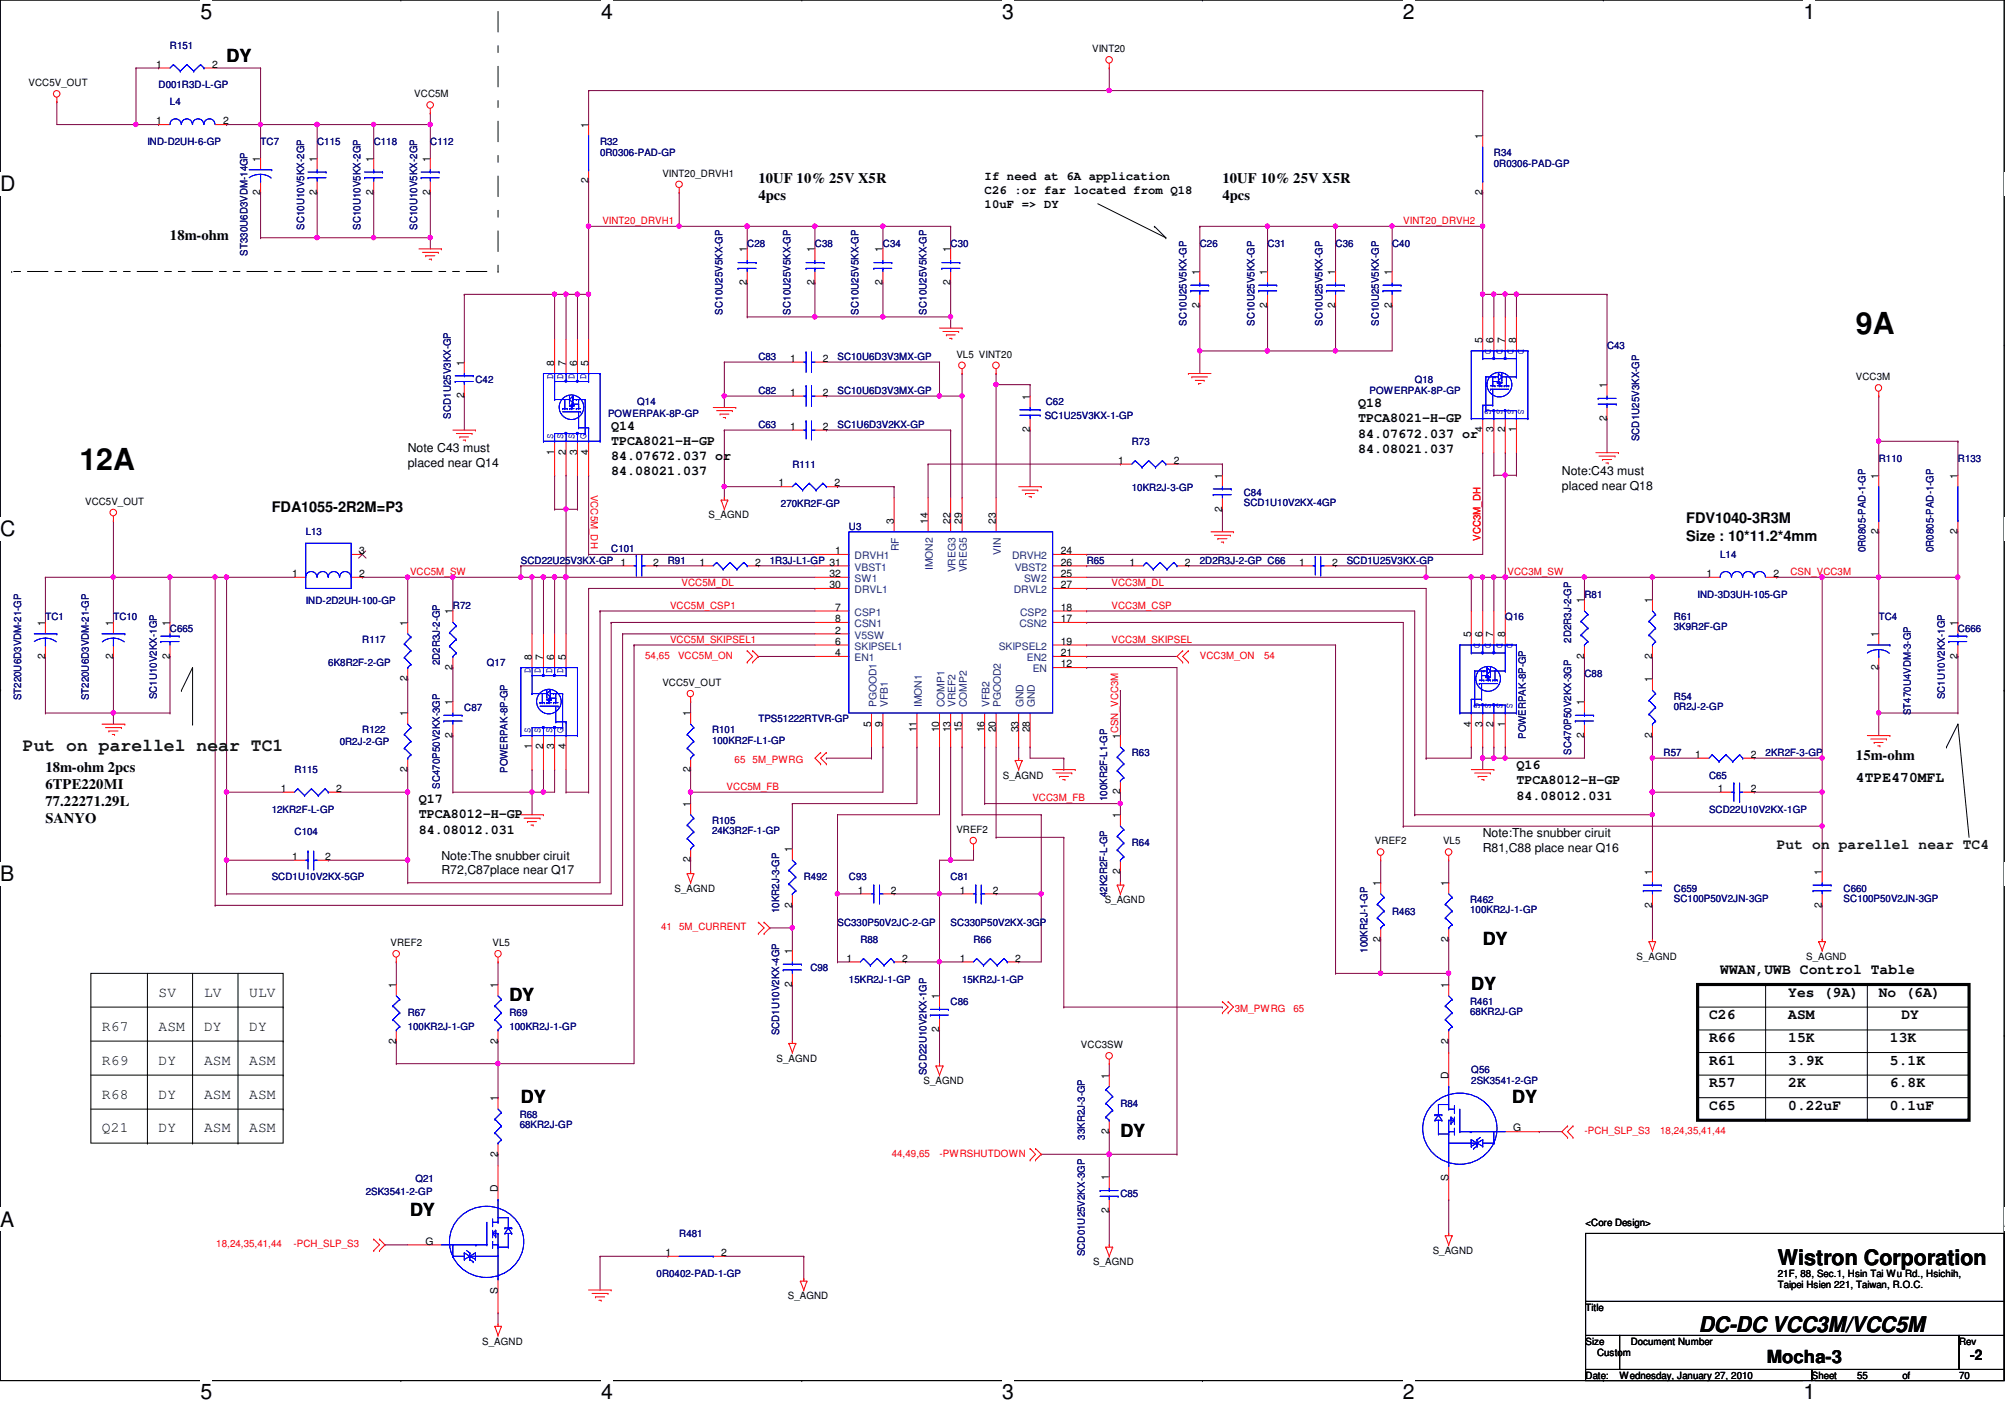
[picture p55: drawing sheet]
<svg xmlns="http://www.w3.org/2000/svg" width="297mm" height="210mm" viewBox="0 0 297 210" stroke-linecap="round" stroke-linejoin="round" font-family="sans-serif">
<defs><g id="words">
<g font-size="4.5">
<text x="275" y="49.4">9A</text>
<text x="11.8" y="69.6">12A</text>
</g>
<g font-size="3.2">
<text x="263.4" y="187.4">Wistron Corporation</text>
<text x="251.7" y="197.4">DC-DC VCC3M/VCC5M</text>
</g>
<g font-size="3.1">
<text x="29.7" y="2.8">5</text>
<text x="89.1" y="2.8">4</text>
<text x="148.5" y="2.8">3</text>
<text x="207.8" y="2.8">2</text>
<text x="267.2" y="2.8">1</text>
<text x="0" y="28.3">D</text>
<text x="0" y="79.4">C</text>
<text x="0" y="130.6">B</text>
<text x="0" y="181.7">A</text>
<text x="296.9" y="181.7">A</text>
<text x="29.7" y="207.3">5</text>
<text x="89.1" y="207.3">4</text>
<text x="148.5" y="207.3">3</text>
<text x="207.8" y="207.3">2</text>
<text x="267.2" y="207.3">1</text>
</g>
<g font-size="2.7">
<text x="33.6" y="9.1">DY</text>
<text x="219.7" y="139.9">DY</text>
<text x="75.5" y="148.3">DY</text>
<text x="218" y="146.6">DY</text>
<text x="77.2" y="163.4">DY</text>
<text x="224" y="163.4">DY</text>
<text x="166" y="168.4">DY</text>
<text x="60.7" y="180.2">DY</text>
<text x="261.7" y="201.9">Mocha-3</text>
</g>
<text font-size="2.7" fill="#004000" x="3.4" y="111.2">Put on parellel near TC1</text>
<g font-size="2.2">
<text x="112.3" y="27.1">10UF 10% 25V X5R</text>
<text x="112.3" y="29.7">4pcs</text>
<text x="181.1" y="27.1">10UF 10% 25V X5R</text>
<text x="181.1" y="29.7">4pcs</text>
<text x="25.2" y="35.5">18m-ohm</text>
<text x="40.3" y="75.8">FDA1055-2R2M=P3</text>
<text x="249.8" y="77.5">FDV1040-3R3M</text>
<text x="249.8" y="80.1">Size : 10*11.2*4mm</text>
<text x="275" y="112.6">15m-ohm</text>
<text x="6.7" y="114.3">18m-ohm 2pcs</text>
<text x="6.7" y="116.8">6TPE220MI</text>
<text x="6.7" y="119.4">77.22271.29L</text>
<text x="275" y="115.8">4TPE470MFL</text>
<text x="6.7" y="121.9">SANYO</text>
<text x="23.5" y="147.6">SV</text>
<text x="30.2" y="147.6">LV</text>
<text x="36.9" y="147.6">ULV</text>
<text x="254.8" y="144.3">WWAN,UWB Control Table</text>
<text x="264.9" y="147.6">Yes (9A)</text>
<text x="278.3" y="147.6">No (6A)</text>
<text x="15.1" y="152.7">R67</text>
<text x="23.5" y="152.7">ASM</text>
<text x="30.2" y="152.7">DY</text>
<text x="36.9" y="152.7">DY</text>
<text x="253.2" y="151">C26</text>
<text x="253.2" y="154.3">R66</text>
<text x="264.9" y="151">ASM</text>
<text x="264.9" y="154.3">15K</text>
<text x="280" y="154.3">13K</text>
<text x="281.7" y="151">DY</text>
<text x="15.1" y="157.7">R69</text>
<text x="23.5" y="157.7">DY</text>
<text x="30.2" y="157.7">ASM</text>
<text x="36.9" y="157.7">ASM</text>
<text x="253.2" y="157.7">R61</text>
<text x="253.2" y="161">R57</text>
<text x="264.9" y="157.7">3.9K</text>
<text x="264.9" y="161">2K</text>
<text x="280" y="157.7">5.1K</text>
<text x="280" y="161">6.8K</text>
<text x="15.1" y="162.7">R68</text>
<text x="15.1" y="167.7">Q21</text>
<text x="23.5" y="162.7">DY</text>
<text x="23.5" y="167.7">DY</text>
<text x="30.2" y="162.7">ASM</text>
<text x="30.2" y="167.7">ASM</text>
<text x="36.9" y="162.7">ASM</text>
<text x="36.9" y="167.7">ASM</text>
<text x="253.2" y="164.4">C65</text>
<text x="264.9" y="164.4">0.22uF</text>
<text x="280" y="164.4">0.1uF</text>
<text x="291.9" y="201.5">-2</text>
</g>
<text font-size="2.2" fill="#004000" x="263.2" y="125.8">Put on parellel near TC4</text>
<g font-size="2">
<text x="90.5" y="63.7">Q14</text>
<text x="90.5" y="65.9">TPCA8021-H-GP</text>
<text x="201.2" y="60.3">Q18</text>
<text x="201.2" y="62.6">TPCA8021-H-GP</text>
<text x="201.2" y="64.8">84.07672.037 or</text>
<text x="90.5" y="68.2">84.07672.037 or</text>
<text x="90.5" y="70.4">84.08021.037</text>
<text x="201.2" y="67.1">84.08021.037</text>
<text x="224.7" y="114">Q16</text>
<text x="62.1" y="119">Q17</text>
<text x="224.7" y="116.2">TPCA8012-H-GP</text>
<text x="224.7" y="118.4">84.08012.031</text>
<text x="62.1" y="121.2">TPCA8012-H-GP</text>
<text x="62.1" y="123.5">84.08012.031</text>
</g>
<g font-size="1.8">
<text x="145.9" y="26.7">If need at 6A application</text>
<text x="145.9" y="28.7">C26 :or far located from Q18</text>
<text x="145.9" y="30.8">10uF =&gt; DY</text>
<text x="60.4" y="67">Note C43 must</text>
<text x="60.4" y="69.1">placed near Q14</text>
<text x="231.4" y="70.4">Note:C43 must</text>
<text x="231.4" y="72.5">placed near Q18</text>
<text x="219.7" y="124">Note:The snubber ciruit</text>
<text x="65.4" y="127.4">Note:The snubber ciruit</text>
<text x="65.4" y="129.5">R72,C87place near Q17</text>
<text x="219.7" y="126.2">R81,C88 place near Q16</text>
</g>
<g font-size="1.5">
<text x="23.2" y="10">1</text>
<text x="31.4" y="10">2</text>
<text x="161.8" y="7.7">VINT20</text>
<text x="4.2" y="12.7">VCC5V_OUT</text>
<text x="61.4" y="14.4">VCC5M</text>
<text x="23.2" y="18.4">1</text>
<text x="33.1" y="18.4">2</text>
<text x="38.6" y="24" transform="rotate(-90 38.6 24)">1</text>
<text x="46.9" y="24" transform="rotate(-90 46.9 24)">1</text>
<text x="55.3" y="24" transform="rotate(-90 55.3 24)">1</text>
<text x="63.7" y="24" transform="rotate(-90 63.7 24)">1</text>
<text x="87.2" y="18.9" transform="rotate(-90 87.2 18.9)">1</text>
<text x="219.6" y="20.6" transform="rotate(-90 219.6 20.6)">1</text>
<text x="38.6" y="28.9" transform="rotate(-90 38.6 28.9)">2</text>
<text x="46.9" y="28.9" transform="rotate(-90 46.9 28.9)">2</text>
<text x="55.3" y="28.9" transform="rotate(-90 55.3 28.9)">2</text>
<text x="63.7" y="28.9" transform="rotate(-90 63.7 28.9)">2</text>
<text x="87.2" y="27.2" transform="rotate(-90 87.2 27.2)">2</text>
<text x="98.1" y="26.2">VINT20_DRVH1</text>
<text x="219.6" y="28.9" transform="rotate(-90 219.6 28.9)">2</text>
<text x="110.7" y="37.4" transform="rotate(-90 110.7 37.4)">1</text>
<text x="120.7" y="37.4" transform="rotate(-90 120.7 37.4)">1</text>
<text x="130.8" y="37.4" transform="rotate(-90 130.8 37.4)">1</text>
<text x="140.8" y="37.4" transform="rotate(-90 140.8 37.4)">1</text>
<text x="177.7" y="40.7" transform="rotate(-90 177.7 40.7)">1</text>
<text x="187.7" y="40.7" transform="rotate(-90 187.7 40.7)">1</text>
<text x="197.8" y="40.7" transform="rotate(-90 197.8 40.7)">1</text>
<text x="206.2" y="40.7" transform="rotate(-90 206.2 40.7)">1</text>
<text x="110.7" y="42.2" transform="rotate(-90 110.7 42.2)">2</text>
<text x="120.7" y="42.2" transform="rotate(-90 120.7 42.2)">2</text>
<text x="130.8" y="42.2" transform="rotate(-90 130.8 42.2)">2</text>
<text x="140.8" y="42.2" transform="rotate(-90 140.8 42.2)">2</text>
<text x="177.7" y="45.6" transform="rotate(-90 177.7 45.6)">2</text>
<text x="187.7" y="45.6" transform="rotate(-90 187.7 45.6)">2</text>
<text x="197.8" y="45.6" transform="rotate(-90 197.8 45.6)">2</text>
<text x="206.2" y="45.6" transform="rotate(-90 206.2 45.6)">2</text>
<text x="117" y="53.6">1</text>
<text x="121.9" y="53.6">2</text>
<text x="141.7" y="53">VL5 VINT20</text>
<text x="219.6" y="50.8" transform="rotate(-90 219.6 50.8)">5</text>
<text x="221.3" y="50.8" transform="rotate(-90 221.3 50.8)">6</text>
<text x="223" y="50.8" transform="rotate(-90 223 50.8)">7</text>
<text x="224.6" y="50.8" transform="rotate(-90 224.6 50.8)">8</text>
<text x="68.7" y="59" transform="rotate(-90 68.7 59)">2</text>
<text x="68.7" y="54.1" transform="rotate(-90 68.7 54.1)">1</text>
<text x="82.1" y="54.1" transform="rotate(-90 82.1 54.1)">8</text>
<text x="83.8" y="54.1" transform="rotate(-90 83.8 54.1)">7</text>
<text x="85.5" y="54.1" transform="rotate(-90 85.5 54.1)">6</text>
<text x="87.2" y="54.1" transform="rotate(-90 87.2 54.1)">5</text>
<text x="117" y="58.6">1</text>
<text x="121.9" y="58.6">2</text>
<text x="152.6" y="59.2" transform="rotate(-90 152.6 59.2)">1</text>
<text x="238" y="57.5" transform="rotate(-90 238 57.5)">1</text>
<text x="275" y="56.3">VCC3M</text>
<text x="117" y="63.7">1</text>
<text x="121.9" y="63.7">2</text>
<text x="152.6" y="64.1" transform="rotate(-90 152.6 64.1)">2</text>
<text x="219.6" y="64.1" transform="rotate(-90 219.6 64.1)">4</text>
<text x="221.3" y="64.1" transform="rotate(-90 221.3 64.1)">3</text>
<text x="223" y="64.1" transform="rotate(-90 223 64.1)">2</text>
<text x="224.6" y="64.1" transform="rotate(-90 224.6 64.1)">1</text>
<text x="238" y="62.4" transform="rotate(-90 238 62.4)">2</text>
<text x="82.1" y="67.4" transform="rotate(-90 82.1 67.4)">1</text>
<text x="83.8" y="67.4" transform="rotate(-90 83.8 67.4)">2</text>
<text x="85.5" y="67.4" transform="rotate(-90 85.5 67.4)">3</text>
<text x="87.2" y="67.4" transform="rotate(-90 87.2 67.4)">4</text>
<text x="165.6" y="68.7">1</text>
<text x="173.9" y="68.7">2</text>
<text x="181.1" y="70.9" transform="rotate(-90 181.1 70.9)">1</text>
<text x="278.3" y="70.9" transform="rotate(-90 278.3 70.9)">1</text>
<text x="290" y="70.9" transform="rotate(-90 290 70.9)">1</text>
<text x="12.6" y="74.8">VCC5V_OUT</text>
<text x="105" y="76.8">S_AGND</text>
<text x="115.4" y="72.1">1</text>
<text x="123.6" y="72.1">2</text>
<text x="132.4" y="77.6" transform="rotate(-90 132.4 77.6)">3</text>
<text x="137.5" y="77.6" transform="rotate(-90 137.5 77.6)">14</text>
<text x="140.8" y="77.6" transform="rotate(-90 140.8 77.6)">22</text>
<text x="142.5" y="77.6" transform="rotate(-90 142.5 77.6)">29</text>
<text x="147.5" y="77.6" transform="rotate(-90 147.5 77.6)">23</text>
<text x="181.1" y="75.8" transform="rotate(-90 181.1 75.8)">2</text>
<text x="53.2" y="82.1">3</text>
<text x="96.8" y="83.8">2</text>
<text x="103.6" y="83.8">1</text>
<text x="111.9" y="83.8">2</text>
<text x="123.7" y="82.1">1</text>
<text x="157.1" y="82.1">24</text>
<text x="157.1" y="83.8">26</text>
<text x="167.3" y="83.8">1</text>
<text x="175.6" y="83.8">2</text>
<text x="192.5" y="83.8">1</text>
<text x="197.4" y="83.8">2</text>
<text x="278.3" y="79.2" transform="rotate(-90 278.3 79.2)">2</text>
<text x="290" y="79.2" transform="rotate(-90 290 79.2)">2</text>
<text x="43.3" y="85.5">1</text>
<text x="53.2" y="85.5">2</text>
<text x="122.9" y="87.1">30</text>
<text x="122.9" y="85.5">32</text>
<text x="157.1" y="85.5">25</text>
<text x="157.1" y="87.1">27</text>
<text x="234.7" y="89.3" transform="rotate(-90 234.7 89.3)">1</text>
<text x="244.8" y="89.3" transform="rotate(-90 244.8 89.3)">1</text>
<text x="252.8" y="85.5">1</text>
<text x="262.8" y="85.5">2</text>
<text x="6.7" y="92.7" transform="rotate(-90 6.7 92.7)">1</text>
<text x="16.8" y="92.7" transform="rotate(-90 16.8 92.7)">1</text>
<text x="25.1" y="92.7" transform="rotate(-90 25.1 92.7)">1</text>
<text x="60.4" y="92.7" transform="rotate(-90 60.4 92.7)">1</text>
<text x="67.1" y="91" transform="rotate(-90 67.1 91)">1</text>
<text x="123.7" y="93.9">2</text>
<text x="123.7" y="95.5">6</text>
<text x="123.7" y="90.5">7</text>
<text x="123.7" y="92.2">8</text>
<text x="157.1" y="92.2">17</text>
<text x="157.1" y="90.5">18</text>
<text x="157.1" y="95.5">19</text>
<text x="217.9" y="94.4" transform="rotate(-90 217.9 94.4)">5</text>
<text x="219.6" y="94.4" transform="rotate(-90 219.6 94.4)">6</text>
<text x="221.3" y="94.4" transform="rotate(-90 221.3 94.4)">7</text>
<text x="223" y="94.4" transform="rotate(-90 223 94.4)">8</text>
<text x="278.3" y="94.4" transform="rotate(-90 278.3 94.4)">1</text>
<text x="290" y="92.7" transform="rotate(-90 290 92.7)">1</text>
<text x="6.7" y="97.6" transform="rotate(-90 6.7 97.6)">2</text>
<text x="16.8" y="97.6" transform="rotate(-90 16.8 97.6)">2</text>
<text x="25.1" y="97.6" transform="rotate(-90 25.1 97.6)">2</text>
<text x="60.4" y="100.9" transform="rotate(-90 60.4 100.9)">2</text>
<text x="67.1" y="99.3" transform="rotate(-90 67.1 99.3)">2</text>
<text x="78.8" y="97.7" transform="rotate(-90 78.8 97.7)">8</text>
<text x="80.5" y="97.7" transform="rotate(-90 80.5 97.7)">7</text>
<text x="82.1" y="97.7" transform="rotate(-90 82.1 97.7)">6</text>
<text x="83.8" y="97.7" transform="rotate(-90 83.8 97.7)">5</text>
<text x="98.1" y="101.6">VCC5V_OUT</text>
<text x="123.7" y="97.2">4</text>
<text x="157.1" y="98.8">12</text>
<text x="157.1" y="97.2">21</text>
<text x="234.7" y="97.6" transform="rotate(-90 234.7 97.6)">2</text>
<text x="244.8" y="101.1" transform="rotate(-90 244.8 101.1)">1</text>
<text x="244.8" y="97.6" transform="rotate(-90 244.8 97.6)">2</text>
<text x="278.3" y="99.3" transform="rotate(-90 278.3 99.3)">2</text>
<text x="290" y="97.6" transform="rotate(-90 290 97.6)">2</text>
<text x="60.4" y="106.1" transform="rotate(-90 60.4 106.1)">1</text>
<text x="67.1" y="104.4" transform="rotate(-90 67.1 104.4)">1</text>
<text x="102.3" y="106.1" transform="rotate(-90 102.3 106.1)">1</text>
<text x="129.1" y="107.7" transform="rotate(-90 129.1 107.7)">5</text>
<text x="130.8" y="107.7" transform="rotate(-90 130.8 107.7)">9</text>
<text x="217.9" y="107.7" transform="rotate(-90 217.9 107.7)">4</text>
<text x="219.6" y="107.7" transform="rotate(-90 219.6 107.7)">3</text>
<text x="221.3" y="107.7" transform="rotate(-90 221.3 107.7)">2</text>
<text x="223" y="107.7" transform="rotate(-90 223 107.7)">1</text>
<text x="234.7" y="104.4" transform="rotate(-90 234.7 104.4)">1</text>
<text x="67.1" y="109.3" transform="rotate(-90 67.1 109.3)">2</text>
<text x="78.8" y="111" transform="rotate(-90 78.8 111)">1</text>
<text x="80.5" y="111" transform="rotate(-90 80.5 111)">2</text>
<text x="82.1" y="111" transform="rotate(-90 82.1 111)">3</text>
<text x="83.8" y="111" transform="rotate(-90 83.8 111)">4</text>
<text x="135.8" y="108.5" transform="rotate(-90 135.8 108.5)">11</text>
<text x="139.1" y="108.5" transform="rotate(-90 139.1 108.5)">10</text>
<text x="140.8" y="108.5" transform="rotate(-90 140.8 108.5)">13</text>
<text x="142.5" y="108.5" transform="rotate(-90 142.5 108.5)">15</text>
<text x="145.8" y="108.5" transform="rotate(-90 145.8 108.5)">16</text>
<text x="147.5" y="108.5" transform="rotate(-90 147.5 108.5)">20</text>
<text x="150.9" y="108.5" transform="rotate(-90 150.9 108.5)">33</text>
<text x="152.6" y="108.5" transform="rotate(-90 152.6 108.5)">28</text>
<text x="165.9" y="109.5" transform="rotate(-90 165.9 109.5)">1CSN_VCC3M</text>
<text x="234.7" y="109.3" transform="rotate(-90 234.7 109.3)">2</text>
<text x="244.8" y="109.3" transform="rotate(-90 244.8 109.3)">2</text>
<text x="251.2" y="112.3">1</text>
<text x="259.4" y="112.3">2</text>
<text x="41.6" y="117.3">1</text>
<text x="49.8" y="117.3">2</text>
<text x="60.4" y="114.3" transform="rotate(-90 60.4 114.3)">2</text>
<text x="102.3" y="119.5" transform="rotate(-90 102.3 119.5)">1</text>
<text x="102.3" y="114.3" transform="rotate(-90 102.3 114.3)">2</text>
<text x="148.6" y="115.4">S_AGND</text>
<text x="165.9" y="117.7" transform="rotate(-90 165.9 117.7)">2</text>
<text x="254.5" y="117.3">1</text>
<text x="259.4" y="117.3">2</text>
<text x="141.7" y="123.4">VREF2</text>
<text x="165.9" y="121.2" transform="rotate(-90 165.9 121.2)">1</text>
<text x="203.7" y="125.1">VREF2</text>
<text x="213.8" y="125.1">VL5</text>
<text x="43.3" y="127.4">1</text>
<text x="48.2" y="127.4">2</text>
<text x="102.3" y="127.8" transform="rotate(-90 102.3 127.8)">2</text>
<text x="117.3" y="126.2" transform="rotate(-90 117.3 126.2)">1</text>
<text x="165.9" y="129.5" transform="rotate(-90 165.9 129.5)">2</text>
<text x="204.5" y="131.2" transform="rotate(-90 204.5 131.2)">1</text>
<text x="214.6" y="131.2" transform="rotate(-90 214.6 131.2)">1</text>
<text x="244.8" y="129.6" transform="rotate(-90 244.8 129.6)">1</text>
<text x="269.9" y="129.6" transform="rotate(-90 269.9 129.6)">1</text>
<text x="99.9" y="132.1">S_AGND</text>
<text x="117.3" y="134.5" transform="rotate(-90 117.3 134.5)">2</text>
<text x="127.1" y="132.4">1</text>
<text x="132" y="132.4">2</text>
<text x="142.2" y="132.4">1</text>
<text x="147.1" y="132.4">2</text>
<text x="163.7" y="133.8">S_AGND</text>
<text x="244.8" y="134.5" transform="rotate(-90 244.8 134.5)">2</text>
<text x="269.9" y="134.5" transform="rotate(-90 269.9 134.5)">2</text>
<text x="57.9" y="140.2">VREF2</text>
<text x="73" y="140.2">VL5</text>
<text x="117.3" y="141.3" transform="rotate(-90 117.3 141.3)">1</text>
<text x="125.4" y="142.5">1</text>
<text x="133.6" y="142.5">2</text>
<text x="142.2" y="142.5">1</text>
<text x="150.4" y="142.5">2</text>
<text x="204.5" y="139.5" transform="rotate(-90 204.5 139.5)">2</text>
<text x="214.6" y="139.5" transform="rotate(-90 214.6 139.5)">2</text>
<text x="242.4" y="142.2">S_AGND</text>
<text x="267.6" y="142.2">S_AGND</text>
<text x="58.7" y="146.3" transform="rotate(-90 58.7 146.3)">1</text>
<text x="73.7" y="146.3" transform="rotate(-90 73.7 146.3)">1</text>
<text x="117.3" y="146.2" transform="rotate(-90 117.3 146.2)">2</text>
<text x="139.1" y="148" transform="rotate(-90 139.1 148)">1</text>
<text x="214.6" y="146.3" transform="rotate(-90 214.6 146.3)">1</text>
<text x="58.7" y="154.6" transform="rotate(-90 58.7 154.6)">2</text>
<text x="73.7" y="154.6" transform="rotate(-90 73.7 154.6)">2</text>
<text x="139.1" y="152.9" transform="rotate(-90 139.1 152.9)">2</text>
<text x="160.1" y="155.2">VCC3SW</text>
<text x="214.6" y="154.6" transform="rotate(-90 214.6 154.6)">2</text>
<text x="115.1" y="157.3">S_AGND</text>
<text x="136.8" y="160.6">S_AGND</text>
<text x="164.3" y="159.8" transform="rotate(-90 164.3 159.8)">1</text>
<text x="214.6" y="159.8" transform="rotate(-90 214.6 159.8)">D</text>
<text x="73.7" y="163.1" transform="rotate(-90 73.7 163.1)">1</text>
<text x="164.3" y="168" transform="rotate(-90 164.3 168)">2</text>
<text x="224.2" y="167.6">G</text>
<text x="73.7" y="171.4" transform="rotate(-90 73.7 171.4)">2</text>
<text x="73.7" y="176.5" transform="rotate(-90 73.7 176.5)">D</text>
<text x="164.3" y="179.7" transform="rotate(-90 164.3 179.7)">2</text>
<text x="164.3" y="174.8" transform="rotate(-90 164.3 174.8)">1</text>
<text x="214.6" y="174.9" transform="rotate(-90 214.6 174.9)">S</text>
<text x="63" y="184.4">G</text>
<text x="212.3" y="185.8">S_AGND</text>
<text x="234.9" y="181.6">&lt;Core Design&gt;</text>
<text x="73.7" y="191.6" transform="rotate(-90 73.7 191.6)">S</text>
<text x="98.6" y="186.1">1</text>
<text x="106.8" y="186.1">2</text>
<text x="162" y="187.5">S_AGND</text>
<text x="263.4" y="189.1">21F, 88, Sec.1, Hsin Tai Wu Rd., Hsichih,</text>
<text x="263.4" y="190.8">Taipei Hsien 221, Taiwan, R.O.C.</text>
<text x="116.7" y="192.4">S_AGND</text>
<text x="234.9" y="194.1">Title</text>
<text x="71.5" y="199.2">S_AGND</text>
<text x="234.9" y="199.2">Size</text>
<text x="236.6" y="200.8">Custom</text>
<text x="241.6" y="199.2">Document Number</text>
<text x="290.2" y="199.2">Rev</text>
<text x="234.9" y="204.2">Date:</text>
<text x="239.9" y="204.2">Wednesday, January 27, 2010</text>
<text x="268.4" y="204.2">Sheet</text>
<text x="275.1" y="204.2">55</text>
<text x="281.9" y="204.2">of</text>
<text x="290.2" y="204.2">70</text>
</g>
<g font-size="1.5" fill="#000080">
<text x="25.2" y="7.2">R151</text>
<text x="23.5" y="13.1">D001R3D-L-GP</text>
<text x="25.2" y="15.6">L4</text>
<text x="21.8" y="21.5">IND-D2UH-6-GP</text>
<text x="38.6" y="21.5">TC7</text>
<text x="47" y="21.5">C115</text>
<text x="55.4" y="21.5">C118</text>
<text x="63.8" y="21.5">C112</text>
<text x="88.9" y="21.5">R32</text>
<text x="88.9" y="23.2">0R0306-PAD-GP</text>
<text x="221.3" y="23.2">R34</text>
<text x="221.3" y="24.8">0R0306-PAD-GP</text>
<text x="45" y="34" transform="rotate(-90 45 34)">SC10U10V5KX-2GP</text>
<text x="53.4" y="34" transform="rotate(-90 53.4 34)">SC10U10V5KX-2GP</text>
<text x="61.8" y="34" transform="rotate(-90 61.8 34)">SC10U10V5KX-2GP</text>
<text x="36.7" y="37.9" transform="rotate(-90 36.7 37.9)">ST330U6D3VDM-14GP</text>
<text x="110.7" y="36.6">C28</text>
<text x="120.7" y="36.6">C38</text>
<text x="130.8" y="36.6">C34</text>
<text x="140.8" y="36.6">C30</text>
<text x="177.8" y="36.6">C26</text>
<text x="187.8" y="36.6">C31</text>
<text x="197.9" y="36.6">C36</text>
<text x="206.2" y="36.6">C40</text>
<text x="107.1" y="46.6" transform="rotate(-90 107.1 46.6)">SC10U25V5KX-GP</text>
<text x="117.1" y="46.6" transform="rotate(-90 117.1 46.6)">SC10U25V5KX-GP</text>
<text x="127.2" y="46.6" transform="rotate(-90 127.2 46.6)">SC10U25V5KX-GP</text>
<text x="137.2" y="46.6" transform="rotate(-90 137.2 46.6)">SC10U25V5KX-GP</text>
<text x="112.3" y="53.3">C83</text>
<text x="124.1" y="53.3">SC10U6D3V3MX-GP</text>
<text x="175.8" y="48.3" transform="rotate(-90 175.8 48.3)">SC10U25V5KX-GP</text>
<text x="185.8" y="48.3" transform="rotate(-90 185.8 48.3)">SC10U25V5KX-GP</text>
<text x="195.9" y="48.3" transform="rotate(-90 195.9 48.3)">SC10U25V5KX-GP</text>
<text x="204.3" y="48.3" transform="rotate(-90 204.3 48.3)">SC10U25V5KX-GP</text>
<text x="238.1" y="51.6">C43</text>
<text x="70.4" y="56.7">C42</text>
<text x="112.3" y="58.3">C82</text>
<text x="124.1" y="58.3">SC10U6D3V3MX-GP</text>
<text x="202.9" y="58.3">POWERPAK-8P-GP</text>
<text x="209.6" y="56.7">Q18</text>
<text x="66.8" y="62" transform="rotate(-90 66.8 62)">SCD1U25V3KX-GP</text>
<text x="90.1" y="61.7">POWERPAK-8P-GP</text>
<text x="94.4" y="60">Q14</text>
<text x="112.3" y="63.4">C63</text>
<text x="124.1" y="63.4">SC1U6D3V2KX-GP</text>
<text x="154.8" y="62.1">SC1U25V3KX-1-GP</text>
<text x="154.9" y="60">C62</text>
<text x="167.7" y="65.9">R73</text>
<text x="242.8" y="65.4" transform="rotate(-90 242.8 65.4)">SCD1U25V3KX-GP</text>
<text x="117.4" y="69.3">R111</text>
<text x="278.3" y="68.4">R110</text>
<text x="290.1" y="68.4">R133</text>
<text x="115.7" y="75.1">270KR2F-GP</text>
<text x="167.7" y="72.8">10KR2J-3-GP</text>
<text x="184.3" y="73.4">C84</text>
<text x="184.3" y="74.9">SCD1U10V2KX-4GP</text>
<text x="45.3" y="79.3">L13</text>
<text x="77.2" y="83.5">SCD22U25V3KX-GP 1</text>
<text x="90.5" y="81.8">C101</text>
<text x="98.9" y="83.5">R91</text>
<text x="114" y="83.5">1R3J-L1-GP 31</text>
<text x="125.8" y="78.5">U3</text>
<text x="161" y="83.5">R65</text>
<text x="177.8" y="83.5">2D2R3J-2-GP C66</text>
<text x="199.5" y="83.5">SCD1U25V3KX-GP</text>
<text x="254.8" y="82.7">L14</text>
<text x="276.3" y="81.8" transform="rotate(-90 276.3 81.8)">0R0805-PAD-1-GP</text>
<text x="286.4" y="81.8" transform="rotate(-90 286.4 81.8)">0R0805-PAD-1-GP</text>
<text x="45.3" y="89.5">IND-2D2UH-100-GP</text>
<text x="234.7" y="88.5">R81</text>
<text x="251.5" y="88.5">IND-3D3UH-105-GP</text>
<text x="6.7" y="91.9">TC1</text>
<text x="16.8" y="91.9">TC10</text>
<text x="25.2" y="93.6">C665</text>
<text x="53.7" y="95.2">R117</text>
<text x="67.1" y="90.2">R72</text>
<text x="223" y="91.9">Q16</text>
<text x="232.8" y="95.2" transform="rotate(-90 232.8 95.2)">2D2R3J-2-GP</text>
<text x="248" y="91.9">R61</text>
<text x="248" y="93.4">3K9R2F-GP</text>
<text x="278.3" y="91.9">TC4</text>
<text x="290.1" y="93.6">C666</text>
<text x="48.6" y="98.6">6K8R2F-2-GP</text>
<text x="65.1" y="98.6" transform="rotate(-90 65.1 98.6)">2D2R3J-2-GP</text>
<text x="72.1" y="98.6">Q17</text>
<text x="234.7" y="100.2">C88</text>
<text x="3.1" y="103.8" transform="rotate(-90 3.1 103.8)">ST220U6D3VDM-21-GP</text>
<text x="13.2" y="103.8" transform="rotate(-90 13.2 103.8)">ST220U6D3VDM-21-GP</text>
<text x="23.2" y="103.6" transform="rotate(-90 23.2 103.6)">SC1U10V2KX-1GP</text>
<text x="68.8" y="105.3">C87</text>
<text x="112.3" y="107">TPS51222RTVR-GP</text>
<text x="248" y="103.6">R54</text>
<text x="248" y="105.1">0R2J-2-GP</text>
<text x="283.1" y="106" transform="rotate(-90 283.1 106)">ST470U4VDM-3-GP</text>
<text x="288.1" y="103.6" transform="rotate(-90 288.1 103.6)">SC1U10V2KX-1GP</text>
<text x="50.3" y="110.3">0R2J-2-GP</text>
<text x="53.7" y="108.6">R122</text>
<text x="105.5" y="108.6">R101</text>
<text x="105.5" y="110.2">100KR2F-L1-GP</text>
<text x="167.7" y="112">R63</text>
<text x="226.1" y="109.5" transform="rotate(-90 226.1 109.5)">POWERPAK-8P-GP</text>
<text x="232.8" y="111.8" transform="rotate(-90 232.8 111.8)">SC470P50V2KX-3GP</text>
<text x="246.5" y="112">R57</text>
<text x="261.6" y="112">2KR2F-3-GP</text>
<text x="43.6" y="114.5">R115</text>
<text x="65.1" y="116.8" transform="rotate(-90 65.1 116.8)">SC470P50V2KX-3GP</text>
<text x="75.2" y="114.5" transform="rotate(-90 75.2 114.5)">POWERPAK-8P-GP</text>
<text x="164" y="118.7" transform="rotate(-90 164 118.7)">100KR2F-L1-GP</text>
<text x="253.2" y="115.4">C65</text>
<text x="40.3" y="120.4">12KR2F-L-GP</text>
<text x="43.6" y="123.7">C104</text>
<text x="105.5" y="122">R105</text>
<text x="105.5" y="123.6">24K3R2F-1-GP</text>
<text x="167.7" y="125.4">R64</text>
<text x="253.2" y="120.4">SCD22U10V2KX-1GP</text>
<text x="40.3" y="130.4">SCD1U10V2KX-5GP</text>
<text x="119.1" y="130.4">R492</text>
<text x="125.8" y="130.4">C93</text>
<text x="140.8" y="130.4">C81</text>
<text x="115.4" y="135.3" transform="rotate(-90 115.4 135.3)">10KR2J-3-GP</text>
<text x="124.1" y="137.2">SC330P50V2JC-2-GP</text>
<text x="140.8" y="137.2">SC330P50V2KX-3GP</text>
<text x="164" y="132.9" transform="rotate(-90 164 132.9)">42K2R2F-L-GP</text>
<text x="206.2" y="135.5">R463</text>
<text x="217.8" y="133.8">R462</text>
<text x="217.8" y="135.3">100KR2J-1-GP</text>
<text x="248" y="132.1">C659</text>
<text x="248" y="133.6">SC100P50V2JN-3GP</text>
<text x="273.1" y="132.1">C660</text>
<text x="273.1" y="133.6">SC100P50V2JN-3GP</text>
<text x="120.1" y="143.8">C98</text>
<text x="127.5" y="139.7">R88</text>
<text x="144.2" y="139.7">R66</text>
<text x="202.6" y="141.1" transform="rotate(-90 202.6 141.1)">100KR2J-1-GP</text>
<text x="125.8" y="145.5">15KR2J-1-GP</text>
<text x="140.8" y="148.9">C86</text>
<text x="142.5" y="145.5">15KR2J-1-GP</text>
<text x="217.8" y="148.9">R461</text>
<text x="60.4" y="150.5">R67</text>
<text x="60.4" y="152.6">100KR2J-1-GP</text>
<text x="75.5" y="150.5">R69</text>
<text x="75.5" y="152.6">100KR2J-1-GP</text>
<text x="115.4" y="153.4" transform="rotate(-90 115.4 153.4)">SCD1U10V2KX-4GP</text>
<text x="217.8" y="150.4">68KR2J-GP</text>
<text x="137.2" y="159.3" transform="rotate(-90 137.2 159.3)">SCD22U10V2KX-1GP</text>
<text x="218" y="158.9">Q56</text>
<text x="218" y="160.6">2SK3541-2-GP</text>
<text x="77" y="165.7">R68</text>
<text x="77" y="167.1">68KR2J-GP</text>
<text x="166" y="164">R84</text>
<text x="160.7" y="168.8" transform="rotate(-90 160.7 168.8)">33KR2J-3-GP</text>
<text x="54.2" y="177">2SK3541-2-GP</text>
<text x="61.5" y="175">Q21</text>
<text x="166" y="177.4">C85</text>
<text x="100.6" y="183.3">R481</text>
<text x="97.3" y="189.1">0R0402-PAD-1-GP</text>
<text x="160.7" y="186.1" transform="rotate(-90 160.7 186.1)">SCD01U25V2KX-3GP</text>
</g>
<g font-size="1.5" fill="#f00">
<text x="89.2" y="33.2">VINT20_DRVH1</text>
<text x="207.9" y="33.2">VINT20_DRVH2</text>
<text x="87.5" y="73.3" transform="rotate(90 87.5 73.3)">VCC5M_DH</text>
<text x="219.3" y="80.1" transform="rotate(-90 219.3 80.1)">VCC3M_DH</text>
<text x="60.7" y="85.2">VCC5M_SW</text>
<text x="101" y="86.8">VCC5M_DL</text>
<text x="164.7" y="86.8">VCC3M_DL</text>
<text x="223.3" y="85.2">VCC3M_SW</text>
<text x="265.3" y="85.2">CSN_VCC3M</text>
<text x="99.3" y="90.2">VCC5M_CSP1</text>
<text x="99.3" y="95.2">VCC5M_SKIPSEL1</text>
<text x="164.7" y="90.2">VCC3M_CSP</text>
<text x="164.7" y="95.2">VCC3M_SKIPSEL</text>
<text x="95.6" y="97.6">54,65</text>
<text x="100.5" y="97.6">VCC5M_ON</text>
<text x="177.8" y="97.6">VCC3M_ON</text>
<text x="187.3" y="97.6">54</text>
<text x="108.8" y="113">65</text>
<text x="111.5" y="113">5M_PWRG</text>
<text x="107.7" y="117">VCC5M_FB</text>
<text x="152.9" y="118.7">VCC3M_FB</text>
<text x="98" y="137.8">41</text>
<text x="100.6" y="137.8">5M_CURRENT</text>
<text x="182.9" y="149.9">3M_PWRG</text>
<text x="191.6" y="149.9">65</text>
<text x="234.7" y="168">-PCH_SLP_S3</text>
<text x="246" y="168">18,24,35,41,44</text>
<text x="132.1" y="171.3">44,49,65</text>
<text x="139.2" y="171.3">-PWRSHUTDOWN</text>
<text x="32" y="184.7">18,24,35,41,44</text>
<text x="43.5" y="184.7">-PCH_SLP_S3</text>
</g>
<g font-size="1.5" fill="#00f">
<text x="220" y="51.6" transform="rotate(90 220 51.6)">D</text>
<text x="221.7" y="51.6" transform="rotate(90 221.7 51.6)">D</text>
<text x="223.4" y="51.6" transform="rotate(90 223.4 51.6)">D</text>
<text x="224.9" y="51.6" transform="rotate(90 224.9 51.6)">D</text>
<text x="82" y="56.2" transform="rotate(-90 82 56.2)">D</text>
<text x="83.4" y="56.2" transform="rotate(-90 83.4 56.2)">D</text>
<text x="85.1" y="56.2" transform="rotate(-90 85.1 56.2)">D</text>
<text x="86.8" y="56.2" transform="rotate(-90 86.8 56.2)">D</text>
<text x="82" y="65" transform="rotate(-90 82 65)">S</text>
<text x="83.4" y="65" transform="rotate(-90 83.4 65)">S</text>
<text x="85.1" y="65" transform="rotate(-90 85.1 65)">S</text>
<text x="86.8" y="65" transform="rotate(-90 86.8 65)">G</text>
<text x="220" y="60.5" transform="rotate(90 220 60.5)">G</text>
<text x="221.7" y="60.5" transform="rotate(90 221.7 60.5)">S</text>
<text x="223.4" y="60.5" transform="rotate(90 223.4 60.5)">S</text>
<text x="224.9" y="60.5" transform="rotate(90 224.9 60.5)">S</text>
<text x="218.4" y="95.2" transform="rotate(90 218.4 95.2)">D</text>
<text x="220" y="95.2" transform="rotate(90 220 95.2)">D</text>
<text x="221.7" y="95.2" transform="rotate(90 221.7 95.2)">D</text>
<text x="223.2" y="95.2" transform="rotate(90 223.2 95.2)">D</text>
<text x="78.6" y="99.7" transform="rotate(-90 78.6 99.7)">D</text>
<text x="80.1" y="99.7" transform="rotate(-90 80.1 99.7)">D</text>
<text x="81.8" y="99.7" transform="rotate(-90 81.8 99.7)">D</text>
<text x="83.4" y="99.7" transform="rotate(-90 83.4 99.7)">D</text>
<text x="218.4" y="104.1" transform="rotate(90 218.4 104.1)">G</text>
<text x="220" y="104.1" transform="rotate(90 220 104.1)">S</text>
<text x="221.7" y="104.1" transform="rotate(90 221.7 104.1)">S</text>
<text x="223.2" y="104.1" transform="rotate(90 223.2 104.1)">S</text>
<text x="78.6" y="108.6" transform="rotate(-90 78.6 108.6)">S</text>
<text x="80.1" y="108.6" transform="rotate(-90 80.1 108.6)">S</text>
<text x="81.8" y="108.6" transform="rotate(-90 81.8 108.6)">S</text>
<text x="83.4" y="108.6" transform="rotate(-90 83.4 108.6)">G</text>
</g>
<g font-size="1.5" fill="#004080">
<text x="126.6" y="82.8">DRVH1</text>
<text x="133.2" y="81.7" transform="rotate(-90 133.2 81.7)">RF</text>
<text x="148.3" y="82.2" transform="rotate(-90 148.3 82.2)">VIN</text>
<text x="149.9" y="82.8">DRVH2</text>
<text x="126.6" y="87.9">DRVL1</text>
<text x="126.6" y="84.5">VBST1</text>
<text x="126.6" y="86.2">SW1</text>
<text x="138.2" y="84.5" transform="rotate(-90 138.2 84.5)">IMON2</text>
<text x="141.6" y="84.8" transform="rotate(-90 141.6 84.8)">VREG3</text>
<text x="143.3" y="84.8" transform="rotate(-90 143.3 84.8)">VREG5</text>
<text x="150.2" y="87.9">DRVL2</text>
<text x="150.3" y="84.5">VBST2</text>
<text x="151.7" y="86.2">SW2</text>
<text x="126.6" y="94.6">V5SW</text>
<text x="126.6" y="91.2">CSP1</text>
<text x="126.6" y="92.9">CSN1</text>
<text x="151" y="92.9">CSN2</text>
<text x="151.1" y="91.2">CSP2</text>
<text x="126.6" y="98">EN1</text>
<text x="126.6" y="96.3">SKIPSEL1</text>
<text x="148" y="96.3">SKIPSEL2</text>
<text x="152.1" y="98">EN2</text>
<text x="153" y="99.6">EN</text>
<text x="129.8" y="104.8" transform="rotate(-90 129.8 104.8)">PGOOD1</text>
<text x="131.5" y="104.8" transform="rotate(-90 131.5 104.8)">VFB1</text>
<text x="136.6" y="104.8" transform="rotate(-90 136.6 104.8)">IMON1</text>
<text x="139.9" y="104.8" transform="rotate(-90 139.9 104.8)">COMP1</text>
<text x="141.6" y="104.8" transform="rotate(-90 141.6 104.8)">VREF2</text>
<text x="143.3" y="104.8" transform="rotate(-90 143.3 104.8)">COMP2</text>
<text x="146.6" y="104.8" transform="rotate(-90 146.6 104.8)">VFB2</text>
<text x="148.3" y="104.8" transform="rotate(-90 148.3 104.8)">PGOOD2</text>
<text x="151.6" y="104.8" transform="rotate(-90 151.6 104.8)">GND</text>
<text x="153.3" y="104.8" transform="rotate(-90 153.3 104.8)">GND</text>
</g>
</g></defs>
<path d="M0 0h296.9v204.5h-296.9z" fill="none" stroke="#000" stroke-width=".15"/>
<g fill="#fff">
<path d="M29.7 0h1.8v3.5h-1.8z"/>
<path d="M29.7 204.5h1.8v3.5h-1.8z"/>
</g>
<path d="M59.4 0h.1M59.4 204.5h.1" fill="none" stroke="#000" stroke-width=".15"/>
<g fill="#fff">
<path d="M89.1 0h1.7v3.5h-1.7z"/>
<path d="M89.1 204.5h1.7v3.5h-1.7z"/>
</g>
<path d="M118.8 0h.1M118.8 204.5h.1" fill="none" stroke="#000" stroke-width=".15"/>
<g fill="#fff">
<path d="M148.5 0h1.7v3.5h-1.7z"/>
<path d="M148.5 204.5h1.7v3.5h-1.7z"/>
</g>
<path d="M178.1 0h.1M178.1 204.5h.1" fill="none" stroke="#000" stroke-width=".15"/>
<g fill="#fff">
<path d="M207.8 0h1.7v3.5h-1.7z"/>
<path d="M207.8 204.5h1.7v3.5h-1.7z"/>
</g>
<path d="M237.5 0h.1M237.5 204.5h.1" fill="none" stroke="#000" stroke-width=".15"/>
<g fill="#fff">
<path d="M267.2 0h1.7v3.5h-1.7z"/>
<path d="M267.2 204.5h1.7v3.5h-1.7z"/>
<path d="M0 25.5h2.3v3.5h-2.3z"/>
<path d="M296.9 25.5h.2v3.5h-.2z"/>
<path d="M0 76.6h2.3v3.5h-2.3z"/>
<path d="M296.9 76.6h.2v3.5h-.2z"/>
</g>
<path d="M0 51.1h.1M296.9 51.1h.1" fill="none" stroke="#000" stroke-width=".15"/>
<g fill="#fff">
<path d="M0 127.8h2.1v3.4h-2.1z"/>
<path d="M296.9 127.8h.2v3.4h-.2z"/>
</g>
<path d="M0 102.2h.1M296.9 102.2h.1" fill="none" stroke="#000" stroke-width=".15"/>
<g fill="#fff">
<path d="M0 178.9h2.1v3.5h-2.1z"/>
<path d="M296.9 178.9h.2v3.5h-.2z"/>
</g>
<path d="M0 153.4h.1M296.9 153.4h.1" fill="none" stroke="#000" stroke-width=".15"/>
<path d="M8.4 15.1h.1M8.4 15.1v3.4M238.1 43.6h.1M238.1 43.6v13.4M238.1 62h.1M238.1 62v5.1M161 85.5h50.3M211.3 85.5h.1" fill="none" stroke="#800040" stroke-width=".15"/>
<circle cx="211.3" cy="85.5" r=".32" fill="#f0f"/>
<circle cx="211.3" cy="85.5" r=".32" fill="none" stroke="#f0f" stroke-width=".15"/>
<path d="M38.6 18.5h.1M38.6 18.5v5M47 18.5h.1M47 18.5h8.4M55.4 18.5h.1M55.4 18.5v5M63.8 18.5h.1M63.8 18.5v5M38.6 28.5h.1M38.6 28.5v6.7M63.8 35.2h.1M63.8 35.2v1.7" fill="none" stroke="#800040" stroke-width=".15"/>
<circle cx="47" cy="18.4" r=".32" fill="#f0f"/>
<circle cx="47" cy="18.4" r=".32" fill="none" stroke="#f0f" stroke-width=".15"/>
<path d="M38.6 18.5h.1M38.6 18.5h8.4M47 18.5h.1M47 18.5v5" fill="none" stroke="#800040" stroke-width=".15"/>
<circle cx="47" cy="18.4" r=".32" fill="#f0f"/>
<circle cx="47" cy="18.4" r=".32" fill="none" stroke="#f0f" stroke-width=".15"/>
<circle cx="38.6" cy="18.4" r=".32" fill="#f0f"/>
<circle cx="38.6" cy="18.4" r=".32" fill="none" stroke="#f0f" stroke-width=".15"/>
<path d="M122.4 63.7h.1M122.4 63.7h18.4M161 92.2h.1M161 92.2h46.9M102.3 127.4h.1M102.3 127.4v1.7M139.2 132.4h.1M139.2 132.4v10.1" fill="none" stroke="#800040" stroke-width=".15"/>
<circle cx="139.2" cy="142.5" r=".32" fill="#f0f"/>
<circle cx="139.2" cy="142.5" r=".32" fill="none" stroke="#f0f" stroke-width=".15"/>
<path d="M117.4 137.5h.1M117.4 137.5v3.3" fill="none" stroke="#800040" stroke-width=".15"/>
<circle cx="117.4" cy="137.4" r=".32" fill="#f0f"/>
<circle cx="117.4" cy="137.4" r=".32" fill="none" stroke="#f0f" stroke-width=".15"/>
<g fill="none" stroke="#800040" stroke-width=".15">
<path d="M219.7 13.4h.1M219.7 13.4v6.7M120.7 41.9h.1M120.7 41.9v5M142.5 55.3h.1M142.5 55.3v3.4M147.6 55.3h.1M147.6 55.3v1.7M16.8 97.2h.1M16.8 97.2v8.4M112.3 97.2h.1M112.3 83.8h.1"/>
<path d="M112.3 97.2h8.4M112.3 83.8h8.4M161 87.2h.1M161 87.2h50.3M166 102.3h.1M166 102.3v6.7M139.2 142.5h.1M139.2 142.5h3.3"/>
</g>
<circle cx="16.8" cy="105.6" r=".32" fill="#f0f"/>
<circle cx="16.8" cy="105.6" r=".32" fill="none" stroke="#f0f" stroke-width=".15"/>
<path d="M278.3 65.4h.1M278.3 65.4v5" fill="none" stroke="#800040" stroke-width=".15"/>
<circle cx="278.3" cy="65.3" r=".32" fill="#f0f"/>
<circle cx="278.3" cy="65.3" r=".32" fill="none" stroke="#f0f" stroke-width=".15"/>
<path d="M278.3 85.5h.1M278.3 85.5v8.4" fill="none" stroke="#800040" stroke-width=".15"/>
<circle cx="278.3" cy="85.5" r=".32" fill="#f0f"/>
<circle cx="278.3" cy="85.5" r=".32" fill="none" stroke="#f0f" stroke-width=".15"/>
<g fill="none" stroke="#800040" stroke-width=".15">
<path d="M107.3 58.7h.1M107.3 58.7v1.7M124.1 132.4h.1M124.1 132.4h3.4M124.1 132.4v10.1M132.5 132.4h.1M132.5 132.4h6.7M124.1 142.5h.1M124.1 142.5h1.7M139.2 142.5h.1M139.2 152.6h.1M139.2 142.5v5"/>
<path d="M139.2 152.6v5M154.3 171h.1M154.3 171h10"/>
</g>
<circle cx="124.1" cy="132.4" r=".32" fill="#f0f"/>
<circle cx="124.1" cy="132.4" r=".32" fill="none" stroke="#f0f" stroke-width=".15"/>
<path d="M140.8 46.9h.1M140.8 46.9v1.7" fill="none" stroke="#800040" stroke-width=".15"/>
<circle cx="140.8" cy="46.9" r=".32" fill="#f0f"/>
<circle cx="140.8" cy="46.9" r=".32" fill="none" stroke="#f0f" stroke-width=".15"/>
<path d="M130.8 33.5h.1M130.8 33.5v3.4M130.8 33.5h10M33.6 85.5h.1M33.6 85.5h10M31.9 134.1h.1M31.9 134.1h60.3M214.6 139.1h.1M214.6 139.1v5.1" fill="none" stroke="#800040" stroke-width=".15"/>
<circle cx="130.8" cy="33.5" r=".32" fill="#f0f"/>
<circle cx="130.8" cy="33.5" r=".32" fill="none" stroke="#f0f" stroke-width=".15"/>
<g fill="none" stroke="#800040" stroke-width=".15">
<path d="M68.8 43.6h.1M68.8 43.6v10M90.5 92.2h.1M90.5 92.2v40.2h-56.9M161 98.9h.1M161 98.9h13.4M207.9 92.2v30.2M67.1 109h.1M67.1 117.3h.1M67.1 109v8.3M67.1 117.3h11.7M33.6 132.4h.1"/>
<path d="M207.9 122.4h.1M207.9 122.4h62.1M164.3 179.4h.1M164.3 179.4v5"/>
</g>
<circle cx="269.9" cy="122.4" r=".32" fill="#f0f"/>
<circle cx="269.9" cy="122.4" r=".32" fill="none" stroke="#f0f" stroke-width=".15"/>
<path d="M107.3 63.7h.1M107.3 63.7h10.1M270 117.3h.1M270 117.3v5.1M139.2 132.4h.1M139.2 127.4v5M140.8 127.4h.1M140.8 127.4h3.4" fill="none" stroke="#800040" stroke-width=".15"/>
<circle cx="139.2" cy="132.4" r=".32" fill="#f0f"/>
<circle cx="139.2" cy="132.4" r=".32" fill="none" stroke="#f0f" stroke-width=".15"/>
<path d="M211.3 87.2v25.1M102.3 117.3h.1M130.8 110.7h.1M130.8 110.7v6.6h-28.5M211.3 112.3h.1M211.3 112.3h6.7" fill="none" stroke="#800040" stroke-width=".15"/>
<circle cx="102.3" cy="117.3" r=".32" fill="#f0f"/>
<circle cx="102.3" cy="117.3" r=".32" fill="none" stroke="#f0f" stroke-width=".15"/>
<path d="M140.8 110.7h.1M140.8 110.7v16.7M134.2 142.5h.1M134.2 142.5h5" fill="none" stroke="#800040" stroke-width=".15"/>
<circle cx="140.8" cy="127.4" r=".32" fill="#f0f"/>
<circle cx="140.8" cy="127.4" r=".32" fill="none" stroke="#f0f" stroke-width=".15"/>
<g fill="none" stroke="#800040" stroke-width=".15">
<path d="M16.8 77.1h.1M16.8 77.1v15.1M16.8 85.5h.1M97.3 83.8h.1M97.3 83.8h6.7M78.8 117.3h.1M78.8 117.3v3.4M102.3 117.3h.1M102.3 117.3v1.7M117.4 119h.1M117.4 119h18.4M166 117.3h.1"/>
<path d="M166 117.3v1.7M147.6 132.4h.1M147.6 132.4h6.7M58.7 142.5h.1M58.7 142.5v3.3"/>
</g>
<circle cx="78.8" cy="117.3" r=".32" fill="#f0f"/>
<circle cx="78.8" cy="117.3" r=".32" fill="none" stroke="#f0f" stroke-width=".15"/>
<path d="M147.6 57h.1M147.6 57h5M147.6 57v16.7M152.6 57h.1M152.6 57v1.7" fill="none" stroke="#800040" stroke-width=".15"/>
<circle cx="147.5" cy="57" r=".32" fill="#f0f"/>
<circle cx="147.5" cy="57" r=".32" fill="none" stroke="#f0f" stroke-width=".15"/>
<path d="M107.3 72.1h.1M107.3 72.1h8.4" fill="none" stroke="#800040" stroke-width=".15"/>
<circle cx="107.3" cy="72.1" r=".32" fill="#f0f"/>
<circle cx="107.3" cy="72.1" r=".32" fill="none" stroke="#f0f" stroke-width=".15"/>
<path d="M8.4 18.5h11.7M20.1 18.5h.1M87.2 13.4h.1M87.2 13.4v5.1M87.2 43.6h.1M87.2 43.6v6.7M107.3 72.1h.1M107.3 72.1v1.6M6.7 97.2h.1M6.7 97.2v8.4M25.2 85.5h.1M25.2 85.5h6.7" fill="none" stroke="#800040" stroke-width=".15"/>
<circle cx="87.2" cy="43.6" r=".32" fill="#f0f"/>
<circle cx="87.2" cy="43.6" r=".32" fill="none" stroke="#f0f" stroke-width=".15"/>
<path d="M83.9 85.5h.1M83.9 85.5h36.8" fill="none" stroke="#800040" stroke-width=".15"/>
<circle cx="83.8" cy="85.5" r=".32" fill="#f0f"/>
<circle cx="83.8" cy="85.5" r=".32" fill="none" stroke="#f0f" stroke-width=".15"/>
<g fill="none" stroke="#800040" stroke-width=".15">
<path d="M140.8 33.5h.1M140.8 33.5v3.4M224.7 43.6h.1M224.7 43.6h13.4M31.9 85.5h.1M31.9 85.5h1.7M88.9 90.5h.1M88.9 90.5h31.8M88.9 90.5v40.3M161 90.5h.1M161 95.5h.1M161 90.5h48.6"/>
<path d="M161 95.5h36.9M174.4 98.9v72.1M197.9 95.5h.1M197.9 95.5v48.7M219.7 85.5h.1M219.7 85.5h1.6M102.3 114h.1M102.3 114v3.3M135.8 110.7h.1M135.8 110.7v8.3M33.6 127.4h.1M33.6 127.4v5"/>
<path d="M117.4 134.1h.1M117.4 134.1v3.4M166 129.1h.1M166 129.1v1.7M164.3 171h.1M164.3 171h10.1M174.4 171h.1"/>
</g>
<circle cx="164.3" cy="171" r=".32" fill="#f0f"/>
<circle cx="164.3" cy="171" r=".32" fill="none" stroke="#f0f" stroke-width=".15"/>
<path d="M68.8 58.7h.1M68.8 58.7v5M124.1 72.1h.1M124.1 72.1h8.4M132.5 72.1h.1M132.5 72.1v1.6M144.2 125.7h.1M144.2 125.7v1.7M73.8 157.6h.1M73.8 157.6v5M73.8 157.6h20.1M73.8 162.6h.1" fill="none" stroke="#800040" stroke-width=".15"/>
<circle cx="73.8" cy="157.5" r=".32" fill="#f0f"/>
<circle cx="73.8" cy="157.5" r=".32" fill="none" stroke="#f0f" stroke-width=".15"/>
<path d="M100.6 33.5h.1M100.6 33.5h10.1M223 70.4h.1M223 70.4v15.1" fill="none" stroke="#800040" stroke-width=".15"/>
<circle cx="110.7" cy="33.5" r=".32" fill="#f0f"/>
<circle cx="110.7" cy="33.5" r=".32" fill="none" stroke="#f0f" stroke-width=".15"/>
<circle cx="100.6" cy="33.5" r=".32" fill="#f0f"/>
<circle cx="100.6" cy="33.5" r=".32" fill="none" stroke="#f0f" stroke-width=".15"/>
<path d="M80.5 85.5h.1M80.5 85.5h1.7" fill="none" stroke="#800040" stroke-width=".15"/>
<circle cx="80.5" cy="85.5" r=".32" fill="#f0f"/>
<circle cx="80.5" cy="85.5" r=".32" fill="none" stroke="#f0f" stroke-width=".15"/>
<path d="M211.3 85.5h6.7M218 85.5h.1" fill="none" stroke="#800040" stroke-width=".15"/>
<circle cx="217.9" cy="85.5" r=".32" fill="#f0f"/>
<circle cx="217.9" cy="85.5" r=".32" fill="none" stroke="#f0f" stroke-width=".15"/>
<g fill="none" stroke="#800040" stroke-width=".15">
<path d="M110.7 33.5h.1M110.7 33.5v3.4M110.7 33.5h10M152.6 63.7h.1M152.6 63.7v8.4M6.7 85.5h.1M6.7 85.5v6.7M92.2 93.9h.1M92.2 93.9h28.5M139.2 110.7h.1M139.2 110.7v10h-15.1M124.1 120.7h.1"/>
<path d="M139.2 127.4h.1M139.2 127.4h1.6M154.3 120.7h.1M154.3 120.7v11.7M214.6 130.8h.1M214.6 127.4v3.4M117.4 145.8h.1M117.4 145.8v8.4M150.9 142.5h.1M150.9 142.5h3.4"/>
</g>
<circle cx="110.7" cy="33.5" r=".32" fill="#f0f"/>
<circle cx="110.7" cy="33.5" r=".32" fill="none" stroke="#f0f" stroke-width=".15"/>
<g fill="none" stroke="#800040" stroke-width=".15">
<path d="M87.2 13.4h.1M87.2 13.4h77.1M219.7 28.5h.1M219.7 28.5v5M85.6 43.6h.1M85.6 43.6h1.6M6.7 85.5h.1M6.7 85.5h10.1M67.1 85.5h.1M67.1 85.5v5M87.2 82.1h.1M87.2 82.1h33.5"/>
<path d="M176.1 83.8h.1M176.1 83.8h16.7M145.9 110.7h.1M145.9 110.7v8.3M58.7 157.6h.1M58.7 154.2h.1M58.7 157.6h15.1M58.7 154.2v3.4"/>
</g>
<circle cx="164.3" cy="13.4" r=".32" fill="#f0f"/>
<circle cx="164.3" cy="13.4" r=".32" fill="none" stroke="#f0f" stroke-width=".15"/>
<path d="M83.9 75.4h1.7M85.6 75.4h.1" fill="none" stroke="#800040" stroke-width=".15"/>
<circle cx="83.8" cy="75.4" r=".32" fill="#f0f"/>
<circle cx="83.8" cy="75.4" r=".32" fill="none" stroke="#f0f" stroke-width=".15"/>
<path d="M80.5 85.5h.1M80.5 85.5v8.4M82.2 85.5h.1M82.2 85.5v8.4" fill="none" stroke="#800040" stroke-width=".15"/>
<circle cx="82.1" cy="85.5" r=".32" fill="#f0f"/>
<circle cx="82.1" cy="85.5" r=".32" fill="none" stroke="#f0f" stroke-width=".15"/>
<path d="M82.2 85.5h.1M82.2 85.5h1.7" fill="none" stroke="#800040" stroke-width=".15"/>
<circle cx="83.8" cy="85.5" r=".32" fill="#f0f"/>
<circle cx="83.8" cy="85.5" r=".32" fill="none" stroke="#f0f" stroke-width=".15"/>
<circle cx="82.1" cy="85.5" r=".32" fill="#f0f"/>
<circle cx="82.1" cy="85.5" r=".32" fill="none" stroke="#f0f" stroke-width=".15"/>
<path d="M78.8 85.5h.1M78.8 85.5v8.4M83.9 85.5h.1M83.9 85.5v8.4M78.8 114h.1M78.8 114v3.3M80.5 117.3h.1M82.2 114h.1M82.2 114v3.3h-1.7" fill="none" stroke="#800040" stroke-width=".15"/>
<circle cx="78.8" cy="85.5" r=".32" fill="#f0f"/>
<circle cx="78.8" cy="85.5" r=".32" fill="none" stroke="#f0f" stroke-width=".15"/>
<path d="M80.5 114h.1M80.5 114v3.3M73.8 142.5h.1M73.8 142.5v3.3M164.3 167.6h.1M164.3 167.6v3.4" fill="none" stroke="#800040" stroke-width=".15"/>
<circle cx="80.5" cy="117.3" r=".32" fill="#f0f"/>
<circle cx="80.5" cy="117.3" r=".32" fill="none" stroke="#f0f" stroke-width=".15"/>
<path d="M219.7 85.5h.1M219.7 85.5v5M234.7 97.2h.1M234.7 85.5h.1M234.7 85.5v3.4M234.7 97.2v6.7M78.8 117.3h.1M78.8 117.3h1.7M234.7 109h.1M234.7 109v3.3" fill="none" stroke="#800040" stroke-width=".15"/>
<circle cx="219.6" cy="85.5" r=".32" fill="#f0f"/>
<circle cx="219.6" cy="85.5" r=".32" fill="none" stroke="#f0f" stroke-width=".15"/>
<path d="M219.7 110.7h.1M219.7 112.3h.1M219.7 110.7v1.6M219.7 112.3h3.3M221.3 110.7h.1M221.3 112.3h.1M221.3 110.7v1.6" fill="none" stroke="#800040" stroke-width=".15"/>
<circle cx="221.3" cy="112.3" r=".32" fill="#f0f"/>
<circle cx="221.3" cy="112.3" r=".32" fill="none" stroke="#f0f" stroke-width=".15"/>
<path d="M78.8 85.5h.1M78.8 85.5h1.7M223 110.7h.1M223 110.7v1.6M73.8 154.2h.1M73.8 154.2v3.4" fill="none" stroke="#800040" stroke-width=".15"/>
<circle cx="80.5" cy="85.5" r=".32" fill="#f0f"/>
<circle cx="80.5" cy="85.5" r=".32" fill="none" stroke="#f0f" stroke-width=".15"/>
<path d="M83.9 75.4h.1M83.9 75.4v10.1" fill="none" stroke="#800040" stroke-width=".15"/>
<circle cx="83.8" cy="85.5" r=".32" fill="#f0f"/>
<circle cx="83.8" cy="85.5" r=".32" fill="none" stroke="#f0f" stroke-width=".15"/>
<path d="M221.3 85.5h.1M221.3 85.5v5" fill="none" stroke="#800040" stroke-width=".15"/>
<circle cx="221.3" cy="85.5" r=".32" fill="#f0f"/>
<circle cx="221.3" cy="85.5" r=".32" fill="none" stroke="#f0f" stroke-width=".15"/>
<path d="M221.3 85.5h.1M221.3 85.5h1.7" fill="none" stroke="#800040" stroke-width=".15"/>
<circle cx="223" cy="85.5" r=".32" fill="#f0f"/>
<circle cx="223" cy="85.5" r=".32" fill="none" stroke="#f0f" stroke-width=".15"/>
<path d="M223 85.5h.1M223 85.5h11.7" fill="none" stroke="#800040" stroke-width=".15"/>
<circle cx="234.7" cy="85.5" r=".32" fill="#f0f"/>
<circle cx="234.7" cy="85.5" r=".32" fill="none" stroke="#f0f" stroke-width=".15"/>
<circle cx="223" cy="85.5" r=".32" fill="#f0f"/>
<circle cx="223" cy="85.5" r=".32" fill="none" stroke="#f0f" stroke-width=".15"/>
<path d="M223 85.5h.1M223 85.5v5M223 112.3h.1M223 112.3h11.7" fill="none" stroke="#800040" stroke-width=".15"/>
<circle cx="223" cy="112.3" r=".32" fill="#f0f"/>
<circle cx="223" cy="112.3" r=".32" fill="none" stroke="#f0f" stroke-width=".15"/>
<path d="M67.1 85.5h.1M77.2 83.8h.1M77.2 83.8v1.7h-10.1M77.2 83.8h15" fill="none" stroke="#800040" stroke-width=".15"/>
<circle cx="67.1" cy="85.5" r=".32" fill="#f0f"/>
<circle cx="67.1" cy="85.5" r=".32" fill="none" stroke="#f0f" stroke-width=".15"/>
<path d="M209.6 90.5v30.2M209.6 120.7h.1M209.6 120.7h35.2" fill="none" stroke="#800040" stroke-width=".15"/>
<circle cx="244.8" cy="120.7" r=".32" fill="#f0f"/>
<circle cx="244.8" cy="120.7" r=".32" fill="none" stroke="#f0f" stroke-width=".15"/>
<g fill="none" stroke="#800040" stroke-width=".15">
<path d="M164.3 10.1h.1M164.3 10.1v3.3M219.7 67.1h.1M219.7 67.1v15M218 85.5h.1M218 85.5v5M218 85.5h1.7M102.3 103.9h.1M102.3 103.9v1.7M218 110.7h.1M218 110.7v1.6M244.8 117.3h.1"/>
<path d="M244.8 117.3v3.4M60.4 130.8h.1M60.4 127.4h.1M60.4 130.8h28.5M60.4 127.4v3.4M204.6 144.2h.1M204.6 144.2h10M57 184.4h.1M57 184.4h3.4M73.8 194.5h.1M73.8 194.5v1.6"/>
</g>
<circle cx="214.6" cy="144.2" r=".32" fill="#f0f"/>
<circle cx="214.6" cy="144.2" r=".32" fill="none" stroke="#f0f" stroke-width=".15"/>
<circle cx="204.5" cy="144.2" r=".32" fill="#f0f"/>
<circle cx="204.5" cy="144.2" r=".32" fill="none" stroke="#f0f" stroke-width=".15"/>
<path d="M117.4 119h.1M117.4 119v6.7M142.5 110.7h.1M142.5 110.7v10M219.7 112.3h.1M219.7 112.3v1.7M228 167.6h.1M228 167.6h3.4" fill="none" stroke="#800040" stroke-width=".15"/>
<circle cx="219.6" cy="112.3" r=".32" fill="#f0f"/>
<circle cx="219.6" cy="112.3" r=".32" fill="none" stroke="#f0f" stroke-width=".15"/>
<path d="M60.4 85.5h.1M60.4 85.5h6.7" fill="none" stroke="#800040" stroke-width=".15"/>
<circle cx="60.4" cy="85.5" r=".32" fill="#f0f"/>
<circle cx="60.4" cy="85.5" r=".32" fill="none" stroke="#f0f" stroke-width=".15"/>
<path d="M142.5 120.7h.1M142.5 120.7h11.8M154.3 132.4h.1M154.3 132.4v10.1" fill="none" stroke="#800040" stroke-width=".15"/>
<circle cx="154.2" cy="132.4" r=".32" fill="#f0f"/>
<circle cx="154.2" cy="132.4" r=".32" fill="none" stroke="#f0f" stroke-width=".15"/>
<path d="M110.7 41.9h.1M110.7 46.9h.1M110.7 41.9v5M110.7 46.9h10M164.3 171h.1M164.3 171v3.3" fill="none" stroke="#800040" stroke-width=".15"/>
<circle cx="164.3" cy="171" r=".32" fill="#f0f"/>
<circle cx="164.3" cy="171" r=".32" fill="none" stroke="#f0f" stroke-width=".15"/>
<path d="M244.8 117.3h.1M244.8 117.3h10M259.9 117.3h.1M259.9 117.3h10.1M139.2 132.4h.1M139.2 132.4h3.3" fill="none" stroke="#800040" stroke-width=".15"/>
<circle cx="244.8" cy="117.3" r=".32" fill="#f0f"/>
<circle cx="244.8" cy="117.3" r=".32" fill="none" stroke="#f0f" stroke-width=".15"/>
<path d="M244.8 85.5h.1M244.8 85.5v3.4" fill="none" stroke="#800040" stroke-width=".15"/>
<circle cx="244.8" cy="85.5" r=".32" fill="#f0f"/>
<circle cx="244.8" cy="85.5" r=".32" fill="none" stroke="#f0f" stroke-width=".15"/>
<path d="M164.3 13.4h55.4M219.7 13.4h.1M77.2 85.5h.1M77.2 85.5h1.6M93.9 95.5h.1M93.9 95.5v62.1M93.9 95.5h26.8M16.8 105.6h.1M16.8 105.6v1.7M124.1 120.7h.1M124.1 120.7v11.7" fill="none" stroke="#800040" stroke-width=".15"/>
<circle cx="77.1" cy="85.5" r=".32" fill="#f0f"/>
<circle cx="77.1" cy="85.5" r=".32" fill="none" stroke="#f0f" stroke-width=".15"/>
<path d="M120.7 33.5h.1M120.7 33.5v3.4M120.7 33.5h10.1M92.2 93.9h.1M92.2 93.9v40.2" fill="none" stroke="#800040" stroke-width=".15"/>
<circle cx="120.7" cy="33.5" r=".32" fill="#f0f"/>
<circle cx="120.7" cy="33.5" r=".32" fill="none" stroke="#f0f" stroke-width=".15"/>
<path d="M67.1 98.9h.1M67.1 98.9v5M90.5 92.2h.1M90.5 92.2h30.2M145.9 119h.1M145.9 119h20.1M214.6 177.7h.1M214.6 177.7v5" fill="none" stroke="#800040" stroke-width=".15"/>
<circle cx="166" cy="119" r=".32" fill="#f0f"/>
<circle cx="166" cy="119" r=".32" fill="none" stroke="#f0f" stroke-width=".15"/>
<path d="M139.2 58.7h.1M139.2 58.7h3.3M161 97.2h.1M161 97.2h13.4M197.9 83.8h.1M197.9 83.8h13.4v1.7M211.3 85.5h.1M6.7 105.6h.1M6.7 105.6h10.1M166 119h.1M166 119v1.7" fill="none" stroke="#800040" stroke-width=".15"/>
<circle cx="142.5" cy="58.6" r=".32" fill="#f0f"/>
<circle cx="142.5" cy="58.6" r=".32" fill="none" stroke="#f0f" stroke-width=".15"/>
<circle cx="139.2" cy="58.6" r=".32" fill="#f0f"/>
<circle cx="139.2" cy="58.6" r=".32" fill="none" stroke="#f0f" stroke-width=".15"/>
<path d="M107.3 58.7h.1M107.3 58.7h10.1M204.6 130.8h.1M204.6 127.4v3.4" fill="none" stroke="#800040" stroke-width=".15"/>
<circle cx="107.3" cy="58.6" r=".32" fill="#f0f"/>
<circle cx="107.3" cy="58.6" r=".32" fill="none" stroke="#f0f" stroke-width=".15"/>
<path d="M206.2 33.5h.1M206.2 33.5h13.5M161 83.8h.1M161 83.8h6.7M214.6 145.8h.1M214.6 155.9h.1M214.6 144.2v1.6M214.6 154.2v1.7M73.8 171h.1M73.8 171v1.7" fill="none" stroke="#800040" stroke-width=".15"/>
<circle cx="206.2" cy="33.5" r=".32" fill="#f0f"/>
<circle cx="206.2" cy="33.5" r=".32" fill="none" stroke="#f0f" stroke-width=".15"/>
<path d="M33.6 117.3h.1M33.6 117.3v10.1M278.3 105.6h.1M278.3 105.6v3.4" fill="none" stroke="#800040" stroke-width=".15"/>
<circle cx="278.3" cy="105.6" r=".32" fill="#f0f"/>
<circle cx="278.3" cy="105.6" r=".32" fill="none" stroke="#f0f" stroke-width=".15"/>
<path d="M107.3 63.7h.1M107.3 63.7v8.4M244.8 85.5h.1M244.8 85.5h8.4M263.2 85.5h.1M263.2 85.5h6.8M270 112.3h.1M270 112.3v5M88.9 186.1h.1M88.9 186.1v5M88.9 186.1h10M98.9 186.1h.1" fill="none" stroke="#800040" stroke-width=".15"/>
<circle cx="269.9" cy="117.3" r=".32" fill="#f0f"/>
<circle cx="269.9" cy="117.3" r=".32" fill="none" stroke="#f0f" stroke-width=".15"/>
<circle cx="269.9" cy="112.3" r=".32" fill="#f0f"/>
<circle cx="269.9" cy="112.3" r=".32" fill="none" stroke="#f0f" stroke-width=".15"/>
<path d="M31.9 85.5h.1M31.9 85.5v48.6" fill="none" stroke="#800040" stroke-width=".15"/>
<circle cx="31.8" cy="85.5" r=".32" fill="#f0f"/>
<circle cx="31.8" cy="85.5" r=".32" fill="none" stroke="#f0f" stroke-width=".15"/>
<g fill="none" stroke="#800040" stroke-width=".15">
<path d="M33.6 18.5h.1M33.6 18.5h5M137.5 68.7h.1M137.5 68.7v5M137.5 68.7h28.5M166 68.7h.1M174.4 68.7h6.7M181.1 68.7h.1M181.1 75.4h.1M181.1 68.7v1.7M181.1 75.4v3.4M161 82.1h.1"/>
<path d="M161 82.1h58.7M234.7 85.5h.1M234.7 85.5h10.1M270 85.5h.1M270 85.5v26.8h-10.1M122.4 112.3h.1M122.4 112.3h6.7M129.1 112.3h.1M129.1 110.7v1.6M147.6 110.7v13.3M259.9 112.3h.1M147.6 124h.1"/>
<path d="M147.6 124h10M157.6 124h.1M157.6 124v25.2M204.6 139.1h.1M204.6 139.1v5.1h-6.7M157.6 149.2h.1M157.6 149.2h23.5M181.1 149.2h.1M197.9 144.2h.1M107.3 186.1h11.8M119.1 186.1h.1M119.1 189.4h.1"/>
<path d="M119.1 186.1v3.3"/>
</g>
<circle cx="269.9" cy="85.5" r=".32" fill="#f0f"/>
<circle cx="269.9" cy="85.5" r=".32" fill="none" stroke="#f0f" stroke-width=".15"/>
<path d="M244.8 97.2h.1M244.8 97.2v3.4M244.8 112.3h.1M244.8 112.3v5" fill="none" stroke="#800040" stroke-width=".15"/>
<circle cx="244.8" cy="117.3" r=".32" fill="#f0f"/>
<circle cx="244.8" cy="117.3" r=".32" fill="none" stroke="#f0f" stroke-width=".15"/>
<circle cx="244.8" cy="112.3" r=".32" fill="#f0f"/>
<circle cx="244.8" cy="112.3" r=".32" fill="none" stroke="#f0f" stroke-width=".15"/>
<path d="M219.7 43.6h.1M219.7 43.6v3.3M244.8 112.3h.1M244.8 109h.1M244.8 112.3h6.7M244.8 109v3.3M33.6 127.4h.1M33.6 127.4h10" fill="none" stroke="#800040" stroke-width=".15"/>
<circle cx="33.5" cy="127.4" r=".32" fill="#f0f"/>
<circle cx="33.5" cy="127.4" r=".32" fill="none" stroke="#f0f" stroke-width=".15"/>
<path d="M33.6 85.5h.1M33.6 85.5v31.8M53.7 85.5h.1M53.7 85.5h6.7M60.4 85.5h.1M60.4 85.5v6.7M60.4 100.6h.1M60.4 117.3h.1M60.4 100.6v5M60.4 114v3.3M48.6 127.4h.1M48.6 127.4h11.8" fill="none" stroke="#800040" stroke-width=".15"/>
<circle cx="33.5" cy="85.5" r=".32" fill="#f0f"/>
<circle cx="33.5" cy="85.5" r=".32" fill="none" stroke="#f0f" stroke-width=".15"/>
<path d="M50.3 117.3h10.1M60.4 117.3h.1" fill="none" stroke="#800040" stroke-width=".15"/>
<circle cx="60.4" cy="117.3" r=".32" fill="#f0f"/>
<circle cx="60.4" cy="117.3" r=".32" fill="none" stroke="#f0f" stroke-width=".15"/>
<path d="M60.4 117.3v10.1M60.4 127.4h.1" fill="none" stroke="#800040" stroke-width=".15"/>
<circle cx="60.4" cy="127.4" r=".32" fill="#f0f"/>
<circle cx="60.4" cy="127.4" r=".32" fill="none" stroke="#f0f" stroke-width=".15"/>
<path d="M33.6 117.3h.1M33.6 117.3h8.3" fill="none" stroke="#800040" stroke-width=".15"/>
<circle cx="33.5" cy="117.3" r=".32" fill="#f0f"/>
<circle cx="33.5" cy="117.3" r=".32" fill="none" stroke="#f0f" stroke-width=".15"/>
<path d="M120.7 46.9h.1M120.7 46.9h10.1M130.8 46.9h.1M130.8 41.9v5M82.2 70.4h.1M82.2 75.4h.1M82.2 70.4v5M83.9 70.4h.1M83.9 70.4v5h-1.7M87.2 70.4h.1M87.2 70.4v11.7" fill="none" stroke="#800040" stroke-width=".15"/>
<circle cx="120.7" cy="46.9" r=".32" fill="#f0f"/>
<circle cx="120.7" cy="46.9" r=".32" fill="none" stroke="#f0f" stroke-width=".15"/>
<path d="M130.8 46.9h.1M130.8 46.9h10M140.8 46.9h.1M140.8 41.9v5" fill="none" stroke="#800040" stroke-width=".15"/>
<circle cx="130.8" cy="46.9" r=".32" fill="#f0f"/>
<circle cx="130.8" cy="46.9" r=".32" fill="none" stroke="#f0f" stroke-width=".15"/>
<path d="M177.8 33.5h.1M177.8 33.5v6.7M177.8 33.5h20.1M187.8 33.5h.1M187.8 33.5v6.7M197.9 33.5h.1M197.9 33.5v6.7" fill="none" stroke="#800040" stroke-width=".15"/>
<circle cx="187.8" cy="33.5" r=".32" fill="#f0f"/>
<circle cx="187.8" cy="33.5" r=".32" fill="none" stroke="#f0f" stroke-width=".15"/>
<path d="M197.9 33.5h.1M197.9 33.5h8.3M206.2 33.5h.1M206.2 33.5v6.7" fill="none" stroke="#800040" stroke-width=".15"/>
<circle cx="197.8" cy="33.5" r=".32" fill="#f0f"/>
<circle cx="197.8" cy="33.5" r=".32" fill="none" stroke="#f0f" stroke-width=".15"/>
<path d="M177.8 52h.1M177.8 52h10" fill="none" stroke="#800040" stroke-width=".15"/>
<circle cx="187.8" cy="52" r=".32" fill="#f0f"/>
<circle cx="187.8" cy="52" r=".32" fill="none" stroke="#f0f" stroke-width=".15"/>
<circle cx="177.7" cy="52" r=".32" fill="#f0f"/>
<circle cx="177.7" cy="52" r=".32" fill="none" stroke="#f0f" stroke-width=".15"/>
<path d="M177.8 45.3h.1M177.8 45.3v6.7M197.9 45.3h.1M197.9 45.3v6.7M206.2 45.3h.1M206.2 45.3v6.7" fill="none" stroke="#800040" stroke-width=".15"/>
<circle cx="197.8" cy="52" r=".32" fill="#f0f"/>
<circle cx="197.8" cy="52" r=".32" fill="none" stroke="#f0f" stroke-width=".15"/>
<path d="M177.8 52h.1M177.8 52v3.3M187.8 45.3h.1M187.8 52h.1M187.8 52h18.4M187.8 45.3v6.7M197.9 52h.1" fill="none" stroke="#800040" stroke-width=".15"/>
<circle cx="187.8" cy="52" r=".32" fill="#f0f"/>
<circle cx="187.8" cy="52" r=".32" fill="none" stroke="#f0f" stroke-width=".15"/>
<path d="M83.9 43.6h.1M83.9 43.6h1.7" fill="none" stroke="#800040" stroke-width=".15"/>
<circle cx="83.8" cy="43.6" r=".32" fill="#f0f"/>
<circle cx="83.8" cy="43.6" r=".32" fill="none" stroke="#f0f" stroke-width=".15"/>
<path d="M38.6 35.2h.1M38.6 35.2h16.8M47 28.5h.1M47 35.2h.1M47 28.5v6.7M55.4 35.2h.1M55.4 28.5v6.7M87.2 26.8h.1M87.2 33.5h.1M87.2 26.8v16.8" fill="none" stroke="#800040" stroke-width=".15"/>
<circle cx="47" cy="35.2" r=".32" fill="#f0f"/>
<circle cx="47" cy="35.2" r=".32" fill="none" stroke="#f0f" stroke-width=".15"/>
<path d="M55.4 35.2h.1M55.4 35.2h8.4M63.8 35.2h.1M63.8 28.5v6.7" fill="none" stroke="#800040" stroke-width=".15"/>
<circle cx="63.7" cy="35.2" r=".32" fill="#f0f"/>
<circle cx="63.7" cy="35.2" r=".32" fill="none" stroke="#f0f" stroke-width=".15"/>
<circle cx="55.3" cy="35.2" r=".32" fill="#f0f"/>
<circle cx="55.3" cy="35.2" r=".32" fill="none" stroke="#f0f" stroke-width=".15"/>
<path d="M55.4 18.5h.1M55.4 18.5h8.4" fill="none" stroke="#800040" stroke-width=".15"/>
<circle cx="63.7" cy="18.4" r=".32" fill="#f0f"/>
<circle cx="63.7" cy="18.4" r=".32" fill="none" stroke="#f0f" stroke-width=".15"/>
<circle cx="55.3" cy="18.4" r=".32" fill="#f0f"/>
<circle cx="55.3" cy="18.4" r=".32" fill="none" stroke="#f0f" stroke-width=".15"/>
<path d="M20.1 10.1h.1M20.1 10.1v8.4M63.8 16.8h.1M63.8 16.8v1.7" fill="none" stroke="#800040" stroke-width=".15"/>
<circle cx="20.1" cy="18.4" r=".32" fill="#f0f"/>
<circle cx="20.1" cy="18.4" r=".32" fill="none" stroke="#f0f" stroke-width=".15"/>
<g fill="none" stroke="#800040" stroke-width=".15">
<path d="M20.1 10.1h3.4M20.1 18.5h3.4M23.5 10.1h.1M23.5 18.5h.1M31.9 10.1h6.7M38.6 10.1h.1M38.6 18.5h.1M38.6 10.1v8.4M219.7 33.5h.1M219.7 33.5v10.1M107.3 53.6h.1M107.3 58.7h.1"/>
<path d="M107.3 53.6h10.1M107.3 53.6v5.1M122.4 58.7h.1M122.4 53.6h16.8M122.4 58.7h16.8M139.2 53.6h.1M139.2 58.7h.1M139.2 53.6v5.1M142.5 58.7v15M140.8 63.7h.1M140.8 63.7v10M142.5 73.7h.1"/>
<path d="M150.9 110.7h.1M150.9 110.7v1.6M152.6 110.7h.1M152.6 110.7v1.6h5M157.6 112.3h.1M157.6 114h.1M157.6 112.3v1.7M114 137.5h.1M114 137.5h3.4"/>
</g>
<circle cx="219.6" cy="33.5" r=".32" fill="#f0f"/>
<circle cx="219.6" cy="33.5" r=".32" fill="none" stroke="#f0f" stroke-width=".15"/>
<path d="M219.7 43.6h.1M219.7 43.6h1.6M221.3 43.6h.1M221.3 43.6v3.3" fill="none" stroke="#800040" stroke-width=".15"/>
<circle cx="219.6" cy="43.6" r=".32" fill="#f0f"/>
<circle cx="219.6" cy="43.6" r=".32" fill="none" stroke="#f0f" stroke-width=".15"/>
<path d="M221.3 43.6h.1M221.3 43.6h1.7M223 43.6h.1M223 43.6v3.3" fill="none" stroke="#800040" stroke-width=".15"/>
<circle cx="221.3" cy="43.6" r=".32" fill="#f0f"/>
<circle cx="221.3" cy="43.6" r=".32" fill="none" stroke="#f0f" stroke-width=".15"/>
<path d="M224.7 43.6h.1M224.7 43.6v3.3" fill="none" stroke="#800040" stroke-width=".15"/>
<circle cx="224.6" cy="43.6" r=".32" fill="#f0f"/>
<circle cx="224.6" cy="43.6" r=".32" fill="none" stroke="#f0f" stroke-width=".15"/>
<path d="M223 43.6h.1M223 43.6h1.7" fill="none" stroke="#800040" stroke-width=".15"/>
<circle cx="223" cy="43.6" r=".32" fill="#f0f"/>
<circle cx="223" cy="43.6" r=".32" fill="none" stroke="#f0f" stroke-width=".15"/>
<path d="M221.3 70.4h.1M221.3 67.1v3.3M221.3 70.4h1.7M223 70.4h.1" fill="none" stroke="#800040" stroke-width=".15"/>
<circle cx="223" cy="70.4" r=".32" fill="#f0f"/>
<circle cx="223" cy="70.4" r=".32" fill="none" stroke="#f0f" stroke-width=".15"/>
<path d="M85.6 43.6h.1M85.6 43.6v6.7M85.6 70.4h.1M85.6 70.4v5M223 67.1h.1M223 67.1v3.3h1.7M224.7 67.1h.1M224.7 70.4h.1M224.7 67.1v3.3" fill="none" stroke="#800040" stroke-width=".15"/>
<circle cx="85.5" cy="43.6" r=".32" fill="#f0f"/>
<circle cx="85.5" cy="43.6" r=".32" fill="none" stroke="#f0f" stroke-width=".15"/>
<path d="M82.2 43.6h.1M82.2 43.6h1.7M83.9 43.6h.1M83.9 43.6v6.7" fill="none" stroke="#800040" stroke-width=".15"/>
<circle cx="82.1" cy="43.6" r=".32" fill="#f0f"/>
<circle cx="82.1" cy="43.6" r=".32" fill="none" stroke="#f0f" stroke-width=".15"/>
<g fill="none" stroke="#800040" stroke-width=".15">
<path d="M87.2 33.5h.1M100.6 28.5h.1M100.6 28.5v5h-13.4M68.8 43.6h.1M68.8 43.6h13.4M82.2 43.6h.1M82.2 43.6v6.7M87.2 87.2h.1M87.2 87.2v30.1M87.2 87.2h33.5M120.7 87.2h.1M83.9 117.3h.1"/>
<path d="M83.9 114v3.3M83.9 117.3h3.3M87.2 117.3h.1M244.8 139.1h.1M244.8 120.7h.1M244.8 120.7v8.4M244.8 134.1v5M270 122.4h.1M270 134.1h.1M270 122.4v6.7M270 134.1v5"/>
</g>
<circle cx="87.2" cy="33.5" r=".32" fill="#f0f"/>
<circle cx="87.2" cy="33.5" r=".32" fill="none" stroke="#f0f" stroke-width=".15"/>
<path d="M25.2 85.5h.1M25.2 85.5v6.7" fill="none" stroke="#800040" stroke-width=".15"/>
<circle cx="25.2" cy="85.5" r=".32" fill="#f0f"/>
<circle cx="25.2" cy="85.5" r=".32" fill="none" stroke="#f0f" stroke-width=".15"/>
<path d="M16.8 85.5h.1M16.8 85.5h8.4" fill="none" stroke="#800040" stroke-width=".15"/>
<circle cx="16.8" cy="85.5" r=".32" fill="#f0f"/>
<circle cx="16.8" cy="85.5" r=".32" fill="none" stroke="#f0f" stroke-width=".15"/>
<path d="M290.1 78.8v6.7M25.2 97.2h.1M25.2 97.2v8.4M290.1 85.5h.1M16.8 105.6h8.4M25.2 105.6h.1" fill="none" stroke="#800040" stroke-width=".15"/>
<circle cx="290" cy="85.5" r=".32" fill="#f0f"/>
<circle cx="290" cy="85.5" r=".32" fill="none" stroke="#f0f" stroke-width=".15"/>
<path d="M278.3 78.8h.1M278.3 78.8v6.7h-8.3M270 85.5h.1M278.3 98.9h.1M278.3 98.9v6.7h11.8M290.1 97.2h.1M290.1 97.2v8.4M290.1 105.6h.1M164.3 159.3h.1M164.3 157.6v1.7" fill="none" stroke="#800040" stroke-width=".15"/>
<circle cx="269.9" cy="85.5" r=".32" fill="#f0f"/>
<circle cx="269.9" cy="85.5" r=".32" fill="none" stroke="#f0f" stroke-width=".15"/>
<path d="M278.3 58.7h.1M278.3 58.7v6.7h11.8M290.1 65.4h.1M290.1 65.4v5M278.3 85.5h.1M278.3 85.5h11.8v6.7M290.1 92.2h.1" fill="none" stroke="#800040" stroke-width=".15"/>
<g fill="none" stroke="#f00" stroke-width=".15">
<path d="M8.4 15.1h.1M8.4 14.4v.7M23.5 10.1h1.7M23.5 18.5h1.7M30.2 10.1h1.7M31.9 18.5h1.7M63.8 16.8h.1M63.8 16.1v.7M87.2 18.5v1.6M164.3 10.1h.1M164.3 9.4v.7M38.6 23.5v1.6"/>
<path d="M38.6 26.8v1.7M47 23.5v1.6M47 26.8v1.7M55.4 23.5v1.6M55.4 26.8v1.7M62.1 36.9h3.3M62.6 37.4h2.3M63.1 37.9h.1M63.1 37.9h1.3M63.6 38.4h.3M63.8 23.5v1.6M63.8 26.8v1.7"/>
<path d="M63.9 38.4h.1M64.9 37.4h.1M65.4 36.9h.1M87.2 25.1v1.7M100.6 28.5h.1M100.6 27.8v.7M110.7 36.9v1.7M120.7 36.9v1.7M130.8 36.9v1.7M140.8 36.9v1.7M219.7 20.1v1.7M219.7 26.8v1.7"/>
<path d="M68.8 53.6v1.7M68.8 57v1.7M82.2 50.3v5M83.9 50.3v5M85.6 50.3v5M87.2 50.3v5M110.7 40.2v1.7M117.4 53.6h1.7M117.4 58.7h1.7M120.7 53.6h1.7M120.7 58.7h1.7M120.7 40.2v1.7"/>
<path d="M130.8 40.2v1.7M139.2 48.6h3.3M139.7 49.1h2.3M140.2 49.6h.1M140.2 49.6h1.3M140.7 50.1h.3M140.8 40.2v1.7M141 50.1h.1M142 49.1h.1M142.5 48.6h.1M142.5 55.3h.1M142.5 54.7v.6"/>
<path d="M147.6 55.3h.1M147.6 54.7v.6M152.6 58.7v1.7M176.1 55.3h.1M176.1 55.3h3.3M176.6 55.8h.1M176.6 55.8h2.3M177.1 56.3h1.3M177.6 56.8h.1M177.6 56.8h.3M177.8 40.2v1.7M177.8 43.6v1.7"/>
<path d="M178.4 56.3h.1M187.8 40.2v1.7M187.8 43.6v1.7M197.9 40.2v1.7M197.9 43.6v1.7M206.2 40.2v1.7M206.2 43.6v1.7M219.7 46.9v5.1M221.3 46.9v5.1M223 46.9v5.1M224.7 46.9v5.1M238.1 57v1.7"/>
<path d="M278.3 58.7h.1M278.3 58v.7M16.8 77.1h.1M16.8 76.5v.6M67.1 63.7h3.3M67.6 64.2h2.3M68.1 64.7h.1M68.1 64.7h1.3M68.6 65.2h.4M69 65.2h.1M69.9 64.2h.1M70.4 63.7h.1"/>
<path d="M82.2 65.4v5M83.9 65.4v5M85.6 65.4v5M87.2 65.4v5M105.7 60.4h3.3M106.2 60.8h2.3M106.7 61.3h.1M106.7 61.3h1.3M106.8 74.1h.1M106.8 74.1h1M106.8 74.1l.5 1.3M107.1 61.8h.4"/>
<path d="M107.3 73.7h.1M107.3 75.4h.1M107.3 73.7v.4M107.5 61.8h.1M107.8 74.1h.1M107.8 74.1l-.5 1.3M108.5 60.8h.1M109 60.4h.1M115.7 72.1h1.7M117.4 63.7h1.7M120.7 63.7h1.7M122.4 72.1h1.7"/>
<path d="M132.5 73.7v5.1M137.5 73.7v5.1M140.8 73.7v5.1M142.5 73.7v5.1M147.6 73.7v5.1M150.9 72.1h3.4M151.4 72.6h2.4M151.9 73.1h.1M151.9 73.1h1.3M152.4 73.6h.4M152.6 62v1.7M152.8 73.6h.1"/>
<path d="M153.8 72.6h.1M154.3 72.1h.1M166 68.7h1.7M172.7 68.7h1.7M179.4 78.8h3.3M179.9 79.3h2.4M180.4 79.8h.1M180.4 79.8h1.4M181.1 70.4v1.7M181.1 73.7v1.7M182.3 79.3h.1M182.7 78.8h.1"/>
<path d="M219.7 62v5.1M221.3 62v5.1M223 62v5.1M224.7 62v5.1M236.4 67.1h3.4M236.9 67.6h2.4M237.4 68.1h.1M237.4 68.1h1.4M237.9 68.6h.3M238.1 60.4v1.6M238.2 68.6h.1M239.3 67.6h.1"/>
<path d="M239.8 67.1h.1M278.3 70.4v1.7M278.3 77.1v1.7M290.1 70.4v1.7M290.1 77.1v1.7M6.7 92.2v1.7M6.7 95.5v1.7M16.8 92.2v1.7M16.8 95.5v1.7M25.2 92.2v1.7M25.2 95.5v1.7M43.6 85.5h1.7"/>
<path d="M52 85.5h1.7M52 82.1h1.7M60.4 92.2v1.7M60.4 98.9v1.7M67.1 90.5v1.7M67.1 97.2v1.7M78.8 93.9v5M80.5 93.9v5M82.2 93.9v5M83.9 93.9v5M92.2 83.8h1.7M95.6 83.8h1.7"/>
<path d="M104 83.8h1.7M110.7 96.4h.1M110.7 98.1h.1M110.7 96.4l.8 .8-.8 .9M110.7 83.8h1.6M111.5 98.1h.1M111.5 96.4h.1M111.5 96.4l.8 .8-.8 .9M120.7 83.8h5.1M120.7 85.5h5.1M120.7 82.1h5.1M120.7 93.9h5.1"/>
<path d="M120.7 97.2h5.1M120.7 95.5h5.1M120.7 90.5h5.1M120.7 92.2h5.1M120.7 87.2h5.1M156 83.8h5M156 85.5h5M156 82.1h5M156 97.2h5M156 95.5h5M156 90.5h5M156 92.2h5"/>
<path d="M156 98.9h5M156 87.2h5M167.7 83.8h1.7M174.4 83.8h1.7M175.2 96.4h.1M175.2 98.1h.1M175.2 96.4l-.8 .8 .8 .9M176.1 98.1h.1M176.1 96.4h.1M176.1 96.4l-.9 .8 .9 .9M180.9 80.3h.4M181.3 80.3h.1"/>
<path d="M192.8 83.8h1.7M196.2 83.8h1.7M218 90.5v5M219.7 90.5v5M221.3 90.5v5M223 90.5v5M234.7 88.9v1.6M234.7 95.5v1.7M244.8 88.9v1.6M244.8 95.5v1.7M253.2 85.5h1.6M261.6 85.5h1.6"/>
<path d="M278.3 93.9v1.6M278.3 97.2v1.7M290.1 92.2v1.7M290.1 95.5v1.7M15.1 107.3h3.4M15.6 107.8h2.4M16.1 108.3h.1M16.1 108.3h1.4M16.6 108.8h.4M17 108.8h.1M18 107.8h.1M18.5 107.3h.1"/>
<path d="M41.9 117.3h1.7M48.6 117.3h1.7M60.4 105.6v1.7M60.4 112.3v1.7M67.1 103.9v1.7M67.1 107.3v1.7M78.8 109v5M80.5 109v5M82.2 109v5M83.9 109v5M102.3 103.9h.1M102.3 103.3v.6"/>
<path d="M102.3 105.6v1.7M102.3 112.3v1.7M102.3 119v1.7M121.6 111.5h.1M121.6 113.2h.1M121.6 111.5l-.9 .8 .9 .9M122.4 111.5h.1M122.4 113.2h.1M122.4 111.5l-.8 .8 .8 .9M129.1 105.6v5.1M130.8 105.6v5.1M135.8 105.6v5.1"/>
<path d="M139.2 105.6v5.1M140.8 105.6v5.1M142.5 105.6v5.1M145.9 105.6v5.1M147.6 105.6v5.1M150.4 112.6h.1M150.4 112.6h1M150.4 112.6l.5 1.4M150.9 112.3h.1M150.9 114h.1M150.9 105.6v5.1M150.9 112.3v.3"/>
<path d="M151.4 112.6h.1M151.4 112.6l-.5 1.4M152.6 105.6v5.1M156 114h3.3M156.5 114.5h2.3M157 115h.1M157 115h1.3M157.4 115.5h.4M157.8 115.5h.1M158.8 114.5h.1M159.3 114h.1M166 109v1.7"/>
<path d="M166 115.7v1.6M218 114h3.3M218 105.6v5.1M218.5 114.5h2.3M219 115h.1M219 115h1.3M219.5 115.5h.3M219.7 105.6v5.1M219.8 115.5h.1M220.8 114.5h.1M221.3 114h.1M221.3 105.6v5.1"/>
<path d="M223 105.6v5.1M234.7 103.9v1.7M234.7 107.3v1.7M244.8 100.6v1.7M244.8 107.3v1.7M251.5 112.3h1.7M254.8 117.3h1.7M258.2 117.3h1.7M258.2 112.3h1.7M276.6 109h3.4M277.2 109.5h2.3M277.7 110h.1"/>
<path d="M277.7 110h1.3M278.2 110.5h.3M278.5 110.5h.1M279.5 109.5h.1M280 109h.1M43.6 127.4h1.7M47 127.4h1.6M77.2 120.7h3.3M77.6 121.2h2.4M78.1 121.7h.1M78.1 121.7h1.4M78.7 122.2h.3"/>
<path d="M79 122.2h.1M80 121.2h.1M80.5 120.7h.1M101.8 129.4h.1M101.8 129.4h1M101.8 129.4l.5 1.4M102.3 129.1h.1M102.3 130.8h.1M102.3 125.7v1.7M102.3 129.1v.3M102.8 129.4h.1M102.8 129.4l-.5 1.4"/>
<path d="M112.3 138.3h.1M112.3 136.6h.1M112.3 136.6l.9 .9-.9 .8M113.2 136.6h.1M113.2 138.3h.1M113.2 136.6l.8 .9-.8 .8M117.4 125.7v1.7M117.4 132.4v1.7M127.5 132.4h1.6M130.8 132.4h1.7M142.5 132.4h1.7M144.2 125.7h.1"/>
<path d="M144.2 125.1v.6M145.9 132.4h1.7M165.5 131.1h.1M165.5 131.1h1M165.5 131.1l.5 1.3M166 130.8h.1M166 132.4h.1M166 120.7v1.7M166 127.4v1.7M166 130.8v.3M166.5 131.1h.1M166.5 131.1l-.5 1.3"/>
<path d="M204.6 127.4h.1M204.6 126.7v.7M204.6 130.8v1.6M204.6 137.5v1.6M214.6 127.4h.1M214.6 126.7v.7M214.6 130.8v1.6M214.6 137.5v1.6M244.3 139.5h.1M244.3 139.5h1M244.3 139.5l.5 1.3M244.8 139.1h.1"/>
<path d="M244.8 129.1v1.7M244.8 132.4v1.7M244.8 139.1v.4M245.3 139.5h.1M245.3 139.5l-.5 1.3M269.4 139.5h.1M269.4 139.5h1M269.4 139.5l.6 1.3M270 139.1h.1M270 129.1v1.7M270 132.4v1.7M270 139.1v.4"/>
<path d="M270.4 139.5h.1M270.4 139.5l-.4 1.3M58.7 142.5h.1M58.7 141.8v.7M58.7 145.8v1.7M58.7 152.6v1.6M73.8 142.5h.1M73.8 141.8v.7M73.8 145.8v1.7M73.8 152.6v1.6M116.9 154.6h.1M116.9 154.6h1"/>
<path d="M116.9 154.6l.5 1.3M117.4 154.2h.1M117.4 155.9h.1M117.4 140.8v1.7M117.4 144.2v1.6M117.4 154.2v.4M117.9 154.6h.1M117.9 154.6l-.5 1.3M125.8 142.5h1.7M132.5 142.5h1.7M138.7 157.9h.1M138.7 157.9h1"/>
<path d="M138.7 157.9l.5 1.4M139.2 157.6h.1M139.2 159.3h.1M139.2 147.5v1.7M139.2 150.9v1.7M139.2 157.6v.3M139.7 157.9h.1M139.7 157.9l-.5 1.4M142.5 142.5h1.7M149.2 142.5h1.7M164.3 157.6h.1M164.3 156.9v.7"/>
<path d="M164.3 159.3v1.7M181.1 148.4h.1M181.1 150h.1M181.1 148.4l.8 .8-.8 .8M181.9 148.4h.1M181.9 150h.1M181.9 148.4l.8 .8-.8 .8M214.6 145.8v1.7M214.6 152.6v1.6M214.6 155.9v5.1M244.8 140.8h.1M270 140.8h.1"/>
<path d="M73.8 162.6v1.7M73.8 169.3v1.7M73.8 172.7v5M152.6 171.8h.1M152.6 170.1h.1M152.6 170.1l.8 .9-.8 .8M153.4 170.1h.1M153.4 171.8h.1M153.4 170.1l.9 .9-.9 .8M164.3 165.9v1.7M164.3 174.3v1.7M164.3 177.7v1.7"/>
<path d="M214.6 172.7v5M223 167.6h5M232.2 166.8h.1M232.2 168.5h.1M232.2 166.8l-.8 .8 .8 .9M233 168.5h.1M233 166.8h.1M233 166.8l-.8 .8 .8 .9M55.4 183.6h.1M55.4 185.3h.1M55.4 183.6l.8 .8-.8 .9M56.2 185.3h.1"/>
<path d="M56.2 183.6h.1M56.2 183.6l.8 .8-.8 .9M60.4 184.4h5M73.3 196.5h.1M73.3 196.5h1M73.3 196.5l.5 1.3M73.8 196.1h.1M73.8 197.8h.1M73.8 189.4v5.1M73.8 196.1v.4M74.3 196.5h.1M74.3 196.5l-.5 1.3"/>
<path d="M87.2 191.1h3.3M87.7 191.6h2.4M88.2 192.1h.1M88.2 192.1h1.4M88.7 192.6h.4M89.1 192.6h.1M90.1 191.6h.1M90.5 191.1h.1M98.9 186.1h1.7M105.7 186.1h1.6M118.6 189.8h.1M118.6 189.8h.9"/>
<path d="M118.6 189.8l.5 1.3M119.1 189.4h.1M119.1 191.1h.1M119.1 189.4v.4M119.5 189.8h.1M119.5 189.8l-.4 1.3M163.8 184.7h.1M163.8 184.7h1M163.8 184.7l.5 1.4M164.3 184.4h.1M164.3 186.1h.1M164.3 184.4v.3"/>
<path d="M164.8 184.7h.1M164.8 184.7l-.5 1.4M214.1 183h.1M214.1 183h1M214.1 183l.5 1.4M214.6 182.7h.1M214.6 184.4h.1M214.6 182.7v.3M215.1 183h.1M215.1 183l-.5 1.4"/>
<circle cx="8.4" cy="13.9" r=".49"/>
<circle cx="63.7" cy="15.6" r=".49"/>
<circle cx="164.3" cy="8.9" r=".49"/>
<circle cx="100.6" cy="27.3" r=".48"/>
<circle cx="142.5" cy="54.1" r=".49"/>
<circle cx="147.5" cy="54.1" r=".49"/>
<circle cx="278.3" cy="57.5" r=".48"/>
<circle cx="16.8" cy="75.9" r=".49"/>
<circle cx="102.3" cy="102.7" r=".47"/>
<circle cx="144.2" cy="124.5" r=".48"/>
<circle cx="204.5" cy="126.2" r=".49"/>
<circle cx="214.6" cy="126.2" r=".49"/>
<circle cx="58.7" cy="141.3" r=".49"/>
<circle cx="73.8" cy="141.3" r=".48"/>
<circle cx="164.3" cy="156.4" r=".49"/>
</g>
<g fill="none" stroke="#000" stroke-width=".15">
<path d="M162.6 30.2l10.1 5M171 33.5h.1M171 33.5l1.7 1.7M172.7 35.2h.1M26.9 102.3h.1M26.9 102.3l1.6-3.4v8.4M28.5 107.3h.1M288.4 110.7h.1M290.1 107.3h.1M290.1 107.3l1.6 16.7M290.1 107.3l-1.7 3.4M13.5 144.2h28.4v25.1h-28.4z"/>
<path d="M13.5 149.2h28.4M13.5 159.3h28.4M13.5 154.2h28.4M21.8 144.2v25.1M28.5 144.2v25.1M35.3 144.2v25.1M41.9 149.2h.1M41.9 154.2h.1M41.9 159.3h.1M251.5 149.2h40.2M251.5 152.6h40.2M251.5 155.9h40.2"/>
<path d="M251.5 159.3h40.2M261.6 145.8v20.1M276.6 145.8v20.1M291.7 149.2h.1M291.7 152.6h.1M291.7 155.9h.1M291.7 159.3h.1M13.5 164.3h28.4M21.8 169.3h.1M28.5 169.3h.1M35.3 169.3h.1M41.9 164.3h.1"/>
<path d="M251.5 162.6h40.2M261.6 165.9h.1M276.6 165.9h.1M291.7 162.6h.1M234.9 182.7h62v10.1h-62zM234.9 192.8h62v5h-62zM234.9 197.8h5v5.1h-5zM239.9 197.8h50.3v5.1h-50.3zM290.2 197.8h6.7v5.1h-6.7zM234.9 202.9h33.5v1.6h-33.5zM268.4 202.9h28.5v1.6h-28.5z"/>
</g>
<path d="M1.7 40.2h.1M72.1 40.2h-70.4" fill="none" stroke="#000" stroke-width=".15" stroke-dasharray="3 1 1 1 1 1"/>
<path d="M73.8 1.7v38.5M73.8 40.2h.1" fill="none" stroke="#000" stroke-width=".15" stroke-dasharray="3 2 1 2"/>
<path d="M251.5 145.8h40.2v20.1h-40.2z" fill="none" stroke="#000" stroke-width=".47"/>
<g fill="none" stroke="#00f" stroke-width=".15">
<path d="M25.7 9.6h.1M25.7 9.6l-.5 .5M25.7 9.6l1 .9M26.7 10.5h.1M26.8 18.4a.83 .83 0 0 0-.8-.8 .83 .83 0 0 0-.8 .9M27.7 9.6h.1M27.7 9.6l-1 .9M27.7 9.6l1 .9M28.5 18.4a.81 .81 0 0 0-.8-.8 .81 .81 0 0 0-.8 .9M28.7 10.5h.1M29.7 9.6h.1M29.7 9.6l-1 .9"/>
<path d="M29.7 9.6l.5 .5M30.2 18.4a.83 .83 0 0 0-.9-.8 .83 .83 0 0 0-.8 .9M30.2 10.1h.1M31.8 18.4a.8 .8 0 0 0-.8-.8 .8 .8 0 0 0-.8 .9M36.9 25.1h3.4M38.6 26.8h.1M38.6 25.8a2.36 2.36 0 0 1 1.6 .6M38.6 25.8l-.7 .1-1 .4M38.6 25.8v1M40.3 25.1h.1M45.6 26.3h.1M45.6 25.5h2.7"/>
<path d="M45.6 26.3h2.7M47 25.5h.1M47 26.3h.1M47 25.1v.4M47 26.3v.5M48.3 25.5h.1M54 26.3h.1M54 25.5h2.7M54 26.3h2.7M55.4 25.5h.1M55.4 26.3h.1M55.4 25.1v.4"/>
<path d="M55.4 26.3v.5M56.7 25.5h.1M62.4 26.3h.1M62.4 25.5h2.7M62.4 26.3h2.7M63.8 25.5h.1M63.8 26.3h.1M63.8 25.1v.4M63.8 26.3v.5M65.1 25.5h.1M87.2 25.1h.1M87.2 20.1v5"/>
<path d="M109.3 39.8h.1M109.3 38.9h2.7M109.3 39.8h2.7M110.7 38.9h.1M110.7 39.8h.1M110.7 38.6v.3M110.7 39.8v.4M112 38.9h.1M119.4 39.8h.1M119.4 38.9h2.7M119.4 39.8h2.7M120.7 38.9h.1"/>
<path d="M120.7 39.8h.1M120.7 38.6v.3M120.7 39.8v.4M122.1 38.9h.1M129.5 39.8h.1M129.5 38.9h2.6M129.5 39.8h2.6M130.8 38.9h.1M130.8 39.8h.1M130.8 38.6v.3M130.8 39.8v.4M132.1 38.9h.1"/>
<path d="M139.5 39.8h.1M139.5 38.9h2.7M139.5 39.8h2.7M140.8 38.9h.1M140.8 39.8h.1M140.8 38.6v.3M140.8 39.8v.4M142.2 38.9h.1M219.7 26.8h.1M219.7 21.8v5M67.4 56.5h.1M67.4 56.5h2.7"/>
<path d="M67.4 55.7h2.7M68.8 55.7h.1M68.8 56.5h.1M68.8 55.3v.4M68.8 56.5v.5M70.1 55.7h.1M80.5 55.3h.1M80.5 55.3v10.1M80.5 55.3h8.4M82.2 59.2h.1M82.2 59.2h2.2M82.2 55.3v3.9"/>
<path d="M82.2 56.5h5M83.7 59.2v1.3M83.7 56.4l.3 .1-.2 .1zM83.9 55.3h.1M83.9 55.3v1.2M84.4 59.7h.1M84.4 59.2h.1M84.4 58.7v1M84.4 59.2l.5 .5M84.7 59.9h.1M84.7 59.9h1M84.7 59.9v.6"/>
<path d="M84.9 59.7h.1M84.9 58.7h.1M84.9 59.2h.1M84.9 58.7v1M84.9 59.2h1.8M84.9 58.7l-.5 .5M85.4 59.2h.1M85.4 56.4l.3 .1-.2 .1zM85.6 56.5h.1M85.6 55.3v1.2M85.7 59.2h.1M85.7 59.9h.1"/>
<path d="M85.7 59.2v1.3M86.7 59.2h.1M86.7 59.2v5M87.2 56.5h.1M87.2 55.3h.1M87.2 55.3v1.2M88.9 55.3h.1M88.9 55.3v10.1M119.1 53.6h.3M119.1 58.7h.3M119.4 53.6h.1M119.4 52.2h.1"/>
<path d="M119.4 58.7h.1M119.4 57.1h.1M119.4 52.2v3M119.4 57.1v3.1M120.2 52.2h.1M120.2 53.6h.1M120.2 57.1h.1M120.2 58.7h.1M120.2 53.6h.5M120.2 52.2v3M120.2 57.1v3.1M120.2 58.7h.5"/>
<path d="M176.4 43.1h.1M176.4 42.2h2.7M176.4 43.1h2.7M177.8 42.2h.1M177.8 43.1h.1M177.8 41.9v.3M177.8 43.1v.5M179.1 42.2h.1M186.5 43.1h.1M186.5 42.2h2.6M186.5 43.1h2.6M187.8 42.2h.1"/>
<path d="M187.8 43.1h.1M187.8 41.9v.3M187.8 43.1v.5M189.1 42.2h.1M196.5 43.1h.1M196.5 42.2h2.7M196.5 43.1h2.7M197.9 42.2h.1M197.9 43.1h.1M197.9 41.9v.3M197.9 43.1v.5M199.2 42.2h.1"/>
<path d="M204.9 43.1h.1M204.9 42.2h2.7M204.9 43.1h2.7M206.2 42.2h.1M206.2 43.1h.1M206.2 41.9v.3M206.2 43.1v.5M207.6 42.2h.1M218 52h.1M218 52v10M218 52h8.4M219.7 53.1h.1"/>
<path d="M219.7 52h.1M219.7 52v1.1M219.7 53.1h5M220.1 55.8h.1M220.1 55.8h1.9M220.1 55.8v5M220.8 57.7h.1M220.8 57.1h.7M220.8 57.7h2.7M221.1 55.8h.1M221.1 56.8h.1M221.1 57.1h.1"/>
<path d="M221.1 56.5h.1M221.1 56.5h1.1M221.1 55.8v1.3M221.1 57.7v2.3M221.2 53h.2v.2h-.2zM221.3 53.1h.1M221.3 52v1.1M221.5 55.8h.1M221.5 57.1h.1M221.8 56.6h.1M221.8 57.1h.7M221.8 56.6h.7"/>
<path d="M221.8 56.6l.4 .4M222 56.3h.1M222 55.3h.1M222 55.8h.1M222 56.6h.1M222 55.3v1M222 55.3l.5 .5M222.2 57.1h.1M222.2 56.5h.1M222.2 57h.1M222.2 56.6h.1M222.2 56.5v.6"/>
<path d="M222.5 56.3h.1M222.5 57.1h.1M222.5 55.8h.1M222.5 56.6h.1M222.5 55.3v1M222.5 55.8h2.2M222.5 55.8l-.5 .5M222.5 56.6l-.3 .4M222.8 57.1h.1M222.8 57.1h.7M222.9 53h.2v.2h-.2zM223 52h.1"/>
<path d="M223 52v1.1M223.2 57.1h.1M223.2 55.8v1.3M223.5 57.1h.1M224.7 55.8h.1M224.7 52v3.8M226.4 52h.1M226.4 52v10M236.8 59h.1M236.8 59.9h2.6M236.8 59h2.6M238.1 59h.1"/>
<path d="M238.1 59.9h.1M238.1 58.7v.3M238.1 59.9v.5M239.4 59.9h.1M80.5 65.4h.1M80.5 65.4h8.4M82.2 65.4h.1M83.4 60.5h.1M83.4 60.5h.6M83.4 61h2.6M83.7 60.5h.1M83.7 64.1h.2v.2h-.2z"/>
<path d="M83.9 64.2h.1M83.9 64.2v1.2M84 60.5h.1M84.4 60.5h.1M84.4 60h.1M84.4 60.5h.6M84.4 60h.6M84.4 60l.3 .4M84.7 60.5h.1M84.7 60.4h.1M84.7 60h.1M84.9 60h.1"/>
<path d="M85 60h.1M85 60l-.3 .4M85.4 60.5h.1M85.4 60.5h.6M85.4 64.1h.2v.2h-.2zM85.6 65.4h.1M85.6 64.2v1.2M85.7 60.2h.1M85.7 60.5h.1M85.7 63.4h.1M85.7 61v2.4M85.7 63.4h1.5"/>
<path d="M86 61h.1M86.7 64.2h.1M86.7 64.2h-4.5v1.2M87.2 63.4h.1M87.2 65.4h.1M87.2 63.4v2M88.9 65.4h.1M117.9 71.6h.1M117.9 71.6l-.5 .5M117.9 71.6l1 1M118.9 72.6h.1M119.1 63.7h.3"/>
<path d="M119.4 63.7h.1M119.4 62.4h.1M119.4 62.4v2.6M119.9 71.6h.1M119.9 71.6l-1 1M119.9 71.6l1 1M120.2 63.7h.1M120.2 65h.1M120.2 62.4v2.6M120.2 63.7h.5M120.9 72.6h.1M121.9 71.6h.1"/>
<path d="M121.9 71.6l-1 1M121.9 71.6l.5 .5M122.4 72.1h.1M125.8 78.8h30.2v26.8h-30.2zM151.1 61.5h3M151.1 60.7h3M152.6 60.7h.1M152.6 61.5h.1M152.6 60.4v.3M152.6 61.5v.5M154.1 61.5h.1M154.1 60.7h.1"/>
<path d="M168.2 68.2h.1M168.2 68.2l-.5 .5M168.2 68.2l1 1M169.2 69.2h.1M170.2 68.2h.1M170.2 68.2l-1 1M170.2 68.2l1 1M171.2 69.2h.1M172.2 68.2h.1M172.2 68.2l-1 1M172.2 68.2l.5 .5M172.7 68.7h.1"/>
<path d="M179.7 73.3h.1M179.7 72.4h2.7M179.7 73.3h2.7M181.1 72.4h.1M181.1 73.3h.1M181.1 72.1v.3M181.1 73.3v.4M182.4 72.4h.1M218 62h.1M218 62h8.4M219.7 60h.1M219.7 62h.1"/>
<path d="M219.7 60v2M219.7 60h1.4M220.1 60.8h.1M220.1 60.8h4.6v1.2M221.1 60h.1M221.2 60.7l.2 .1-.1 .2zM221.3 62h.1M221.3 60.8v1.2M222.9 60.7l.2 .1-.1 .2zM223 60.8h.1M223 60.8v1.2M224.7 62h.1"/>
<path d="M226.4 62h.1M278.3 77.1h.1M278.3 72.1v5M290.1 77.1h.1M290.1 72.1v5M5.1 93.9h3.3M6.7 95.5h.1M6.7 94.5a2.47 2.47 0 0 1 1.6 .6M6.7 94.5l-1 .2-.6 .3M6.7 94.5v1M8.4 93.9h.1M15.1 93.9h3.4"/>
<path d="M16.8 95.5h.1M16.8 94.5a2.73 2.73 0 0 1 1.6 .6M16.8 94.5a2.47 2.47 0 0 0-1.6 .6M16.8 94.5v1M18.5 93.9h.1M23.8 95h.1M23.8 94.2h2.7M23.8 95h2.7M25.2 94.2h.1M25.2 95h.1M25.2 93.9v.3M25.2 95v.5"/>
<path d="M26.5 94.2h.1M45.3 80.5h6.7v6.7h-6.7zM46.9 85.5a.83 .83 0 0 0-.8-.8 .83 .83 0 0 0-.8 .8M48.6 85.5a.8 .8 0 0 0-.8-.8 .8 .8 0 0 0-.8 .8M50.3 85.5a.83 .83 0 0 0-.9-.8 .83 .83 0 0 0-.8 .8M52 85.5a.83 .83 0 0 0-.9-.8 .83 .83 0 0 0-.8 .8M59.9 95.4h.1M59.9 97.4h.1M59.9 95.4l1 1M59.9 97.4l1 1M60.4 98.9h.1M60.4 93.9l.5 .5"/>
<path d="M60.9 94.4h.1M60.9 96.4h.1M60.9 98.4h.1M60.9 94.4l-1 1M60.9 96.4l-1 1M60.9 98.4l-.5 .5M66.6 93.7h.1M66.6 95.7h.1M66.6 93.7l1 1M66.6 95.7l1 1M67.1 97.2h.1M67.1 92.2l.5 .5"/>
<path d="M67.6 92.7h.1M67.6 94.7h.1M67.6 96.7h.1M67.6 92.7l-1 1M67.6 94.7l-1 1M67.6 96.7l-.5 .5M77.2 98.9h.1M77.2 98.9v10.1M77.2 98.9h8.4M78.8 98.9v3.8M80.4 99.9h.2v.3h-.2zM80.5 98.9h.1"/>
<path d="M80.5 98.9v1.2M82 99.9h.2v.3h-.2zM82.2 98.9v1.2M83.9 98.9h.1M83.9 98.9v1.2M85.6 98.9h.1M85.6 98.9v10.1M93.9 83.8h.4M94.3 83.8h.1M94.3 82.3h.1M94.3 82.3v3M95.1 82.3h.1"/>
<path d="M95.1 83.8h.1M95.1 83.8h.5M95.1 82.3v3M106.2 83.3h.1M106.2 83.3l-.5 .5M106.2 83.3l.9 1M107.1 84.3h.1M108.2 83.3h.1M108.2 83.3l-1.1 1M108.2 83.3l1 1M109.2 84.3h.1M110.2 83.3h.1"/>
<path d="M110.2 83.3l-1 1M110.2 83.3l.5 .5M110.7 83.8h.1M169.8 83.3h.1M169.8 83.3l-.4 .5M169.8 83.3l1.1 1M170.9 84.3h.1M171.9 83.3h.1M171.9 83.3l-1 1M171.9 83.3l1 1M172.9 84.3h.1M173.9 83.3h.1"/>
<path d="M173.9 83.3l-1 1M173.9 83.3l.5 .5M174.4 83.8h.1M194.5 83.8h.4M194.9 83.8h.1M194.9 82.5h.1M194.9 82.5v2.7M195.7 83.8h.1M195.7 85.2h.1M195.7 83.8h.5M195.7 82.5v2.7M216.3 95.5h.1"/>
<path d="M216.3 95.5h8.4M216.3 95.5v10.1M218 96.7h.1M218 95.5h.1M218 96.7h5M218 95.5v1.2M218.5 99.4h.1M218.5 99.4h1.8M218.5 99.4v5M219.5 99.4h.1M219.5 99.4v1.4M219.5 96.6h.2v.2h-.2z"/>
<path d="M219.7 96.7h.1M219.7 95.5v1.2M219.8 99.4h.1M220.3 99.9h.1M220.3 98.9h.1M220.3 99.4h.1M220.3 98.9v1M220.3 98.9l.5 .5M220.8 99.9h.1M220.8 99.4h.1M220.8 98.9v1M220.8 99.4h2.2"/>
<path d="M220.8 99.4l-.5 .5M221.2 96.6h.2v.2h-.2zM221.3 95.5h.1M221.3 95.5v1.2M221.5 99.4v1.4M223 99.4h.1M223 95.5v3.9M224.7 95.5h.1M224.7 95.5v10.1M234.2 92h.1M234.2 94.1h.1M234.2 92l1 1"/>
<path d="M234.2 94.1l1 .9M234.7 95.5h.1M234.7 90.5l.5 .5M235.2 91h.1M235.2 93h.1M235.2 95h.1M235.2 91l-1 1M235.2 93l-1 1.1M235.2 95l-.5 .5M244.3 92h.1M244.3 94.1h.1M244.3 92l1 1"/>
<path d="M244.3 94.1l1 .9M244.8 95.5h.1M244.8 90.5l.5 .5M245.3 91h.1M245.3 93h.1M245.3 95h.1M245.3 91l-1 1M245.3 93l-1 1.1M245.3 95l-.5 .5M256.5 85.5a.83 .83 0 0 0-.9-.8 .83 .83 0 0 0-.8 .8M258.1 85.5a.8 .8 0 0 0-.8-.8 .8 .8 0 0 0-.8 .8M259.8 85.5a.83 .83 0 0 0-.8-.8 .83 .83 0 0 0-.8 .8"/>
<path d="M261.5 85.5a.83 .83 0 0 0-.8-.8 .83 .83 0 0 0-.8 .8M276.6 95.5h3.4M278.3 97.2h.1M278.3 96.2a2.36 2.36 0 0 1 1.6 .6M278.3 96.2l-.7 .1-1 .4M278.3 96.2v1M280 95.5h.1M288.7 95h.1M288.7 94.2h2.7M288.7 95h2.7M290.1 94.2h.1M290.1 95h.1"/>
<path d="M290.1 93.9v.3M290.1 95v.5M291.4 94.2h.1M44.1 116.8h.1M44.1 116.8l-.5 .5M44.1 116.8l1 1.1M45.1 117.9h.1M46.1 116.8h.1M46.1 116.8l-1 1.1M46.1 116.8l1.1 1.1M47.2 117.9h.1M48.2 116.8h.1"/>
<path d="M48.2 116.8l-1 1.1M48.2 116.8l.4 .5M48.6 117.3h.1M59.9 108.8h.1M59.9 110.8h.1M59.9 108.8l1 1M59.9 110.8l1 1M60.4 112.3h.1M60.4 107.3l.5 .5M60.9 107.8h.1M60.9 109.8h.1M60.9 111.8h.1"/>
<path d="M60.9 107.8l-1 1M60.9 109.8l-1 1M60.9 111.8l-.5 .5M65.7 106.8h.1M65.7 106h2.7M65.7 106.8h2.7M67.1 106h.1M67.1 106.8h.1M67.1 105.6v.4M67.1 106.8v.5M68.4 106h.1M77.2 109h.1"/>
<path d="M77.2 109h8.4M78.8 109h.1M78.8 102.7h.1M78.8 100.1h5.1M78.8 102.7h2.2M80 104.1h.1M80 104.1h.7M80 104.6h2.7M80.3 104.1h.1M80.3 102.7v1.4M80.4 107.6h.2v.3h-.2zM80.5 107.8h.1"/>
<path d="M80.5 107.8v1.2M80.7 104.1h.1M81 103.3h.1M81 104.1h.1M81 102.7h.1M81 103.6h.1M81 103.6h.7M81 102.3v1M81 104.1h.7M81 102.7l.5 .6M81 103.6l.4 .3M81.4 104.1h.1"/>
<path d="M81.4 103.4h.1M81.4 103.9h.1M81.4 103.6h.1M81.4 103.4h.9M81.4 103.4v.7M81.5 103.3h.1M81.5 102.3h.1M81.5 102.7h.1M81.5 103.6h.1M81.5 102.3v1M81.5 102.7h1.9M81.5 102.3l-.5 .4"/>
<path d="M81.7 103.6h.1M81.7 103.6l-.3 .3M82 102.7h.1M82 104.1h.1M82 104.1h.7M82 107.6h.2v.3h-.2zM82.2 109h.1M82.2 100.1h.1M82.2 107.8v1.2M82.3 102.7h.1M82.3 103.8h.1M82.3 104.1h.1"/>
<path d="M82.3 103.4h.1M82.3 106.9h.1M82.3 102.7v1.4M82.3 104.6v2.3M82.3 106.9h1.6M82.7 104.6h.1M83.4 102.7h.1M83.4 107.8h.1M83.4 102.7v5.1M83.4 107.8h-4.6v1.2M83.9 100.1h.1M83.9 106.9h.1"/>
<path d="M83.9 109h.1M83.9 106.9v2.1M85.6 109h.1M101.8 108.8h.1M101.8 110.8h.1M101.8 108.8l1 1M101.8 110.8l1 1M102.3 112.3h.1M102.3 107.3l.5 .5M102.8 107.8h.1M102.8 109.8h.1M102.8 111.8h.1"/>
<path d="M102.8 107.8l-1 1M102.8 109.8l-1 1M102.8 111.8l-.5 .5M165.5 112.1h.1M165.5 114.2h.1M165.5 112.1l1 1.1M165.5 114.2l1 1M166 115.7h.1M166 110.7l.5 .4M166.5 111.1h.1M166.5 113.2h.1M166.5 115.2h.1"/>
<path d="M166.5 111.1l-1 1M166.5 113.2l-1 1M166.5 115.2l-.5 .5M216.3 105.6h.1M216.3 105.6h8.4M218 103.6h.1M218 105.6h.1M218 103.6v2M218 103.6h1.5M218.5 104.4h.1M218.5 104.4h4.5v1.2M219.2 101.3h.1"/>
<path d="M219.2 100.8h.6M219.2 101.3h2.6M219.5 100.4h.1M219.5 100.8h.1M219.5 100.1h.1M219.5 103.6h.1M219.5 101.3v2.3M219.5 100.1h1M219.5 104.3h.2v.2h-.2zM219.7 105.6h.1M219.7 104.4v1.2M219.8 100.8h.1"/>
<path d="M220.1 100.2h.1M220.1 100.8h.7M220.1 100.2h.7M220.1 100.2l.4 .4M220.3 100.2h.1M220.5 100.8h.1M220.5 100.1h.1M220.5 100.6h.1M220.5 100.2h.1M220.5 100.1v.7M220.8 100.8h.1M220.8 100.2h.1"/>
<path d="M220.8 100.2l-.3 .4M221.1 100.8h.1M221.1 100.8h.7M221.2 104.3h.2v.2h-.2zM221.3 104.4h.1M221.3 104.4v1.2M221.5 100.8h.1M221.8 100.8h.1M223 105.6h.1M224.7 105.6h.1M233.4 106.8h.1M233.4 106h2.7"/>
<path d="M233.4 106.8h2.7M234.7 106h.1M234.7 106.8h.1M234.7 105.6v.4M234.7 106.8v.5M236.1 106h.1M244.3 103.8h.1M244.3 105.8h.1M244.3 103.8l1 1M244.3 105.8l1 1M244.8 107.3h.1M244.8 102.3l.5 .4"/>
<path d="M245.3 102.7h.1M245.3 104.8h.1M245.3 106.8h.1M245.3 106.8l-.5 .5M245.3 102.7l-1 1.1M245.3 104.8l-1 1M253.7 111.8h.1M253.7 111.8l-.5 .5M253.7 111.8l1 1M254.7 112.8h.1M255.7 111.8h.1M255.7 111.8l-1 1"/>
<path d="M255.7 111.8l1 1M256.5 117.3h.4M256.7 112.8h.1M256.9 117.3h.1M256.9 116h.1M256.9 116v2.7M257.7 117.3h.1M257.7 118.7h.1M257.7 111.8h.1M257.7 117.3h.5M257.7 116v2.7M257.7 111.8l-1 1"/>
<path d="M257.7 111.8l.5 .5M258.2 112.3h.1M45.3 127.4h.3M45.6 127.4h.1M45.6 126.1h.1M45.6 126.1v2.6M46.5 127.4h.1M46.5 128.7h.1M46.5 127.4h.5M46.5 126.1v2.6M101.8 122.2h.1M101.8 124.2h.1"/>
<path d="M101.8 122.2l1 1M101.8 124.2l1 1M102.3 125.7h.1M102.3 120.7l.5 .5M102.8 121.2h.1M102.8 123.2h.1M102.8 125.2h.1M102.8 121.2l-1 1M102.8 123.2l-1 1M102.8 125.2l-.5 .5M116.9 128.9h.1M116.9 130.9h.1"/>
<path d="M116.9 128.9l1 1M116.9 130.9l1 1.1M117.4 132.4h.1M117.4 127.4l.5 .5M117.9 127.9h.1M117.9 129.9h.1M117.9 132h.1M117.9 127.9l-1 1M117.9 129.9l-1 1M117.9 132l-.5 .4M129.1 132.4h.4M129.5 132.4h.1"/>
<path d="M129.5 131.1h.1M129.5 131.1v2.7M130.3 132.4h.1M130.3 133.8h.1M130.3 132.4h.5M130.3 131.1v2.7M144.2 132.4h.4M144.6 132.4h.1M144.6 131.1h.1M144.6 131.1v2.7M145.4 132.4h.1M145.4 133.8h.1"/>
<path d="M145.4 132.4h.5M145.4 131.1v2.7M165.5 123.9h.1M165.5 125.9h.1M165.5 123.9l1 1M165.5 125.9l1 1M166 127.4h.1M166 122.4l.5 .5M166.5 122.9h.1M166.5 124.9h.1M166.5 126.9h.1M166.5 122.9l-1 1"/>
<path d="M166.5 124.9l-1 1M166.5 126.9l-.5 .5M204 133.9h.1M204 136h.1M204 133.9l1.1 1.1M204 136l1.1 .9M204.6 137.5h.1M204.6 132.4l.5 .5M205.1 132.9h.1M205.1 135h.1M205.1 136.9h.1M205.1 132.9l-1.1 1"/>
<path d="M205.1 135l-1.1 1M205.1 136.9l-.5 .6M214.1 133.9h.1M214.1 136h.1M214.1 133.9l1 1.1M214.1 136l1 .9M214.6 137.5h.1M214.6 132.4l.5 .5M215.1 132.9h.1M215.1 135h.1M215.1 136.9h.1M215.1 132.9l-1 1"/>
<path d="M215.1 135l-1 1M215.1 136.9l-.5 .6M243.5 132h.1M243.5 131.1h2.6M243.5 132h2.6M244.8 131.1h.1M244.8 132h.1M244.8 130.8v.3M244.8 132v.4M246.1 131.1h.1M268.6 132h.1M268.6 131.1h2.7"/>
<path d="M268.6 132h2.7M270 131.1h.1M270 132h.1M270 130.8v.3M270 132v.4M271.3 131.1h.1M58.2 149h.1M58.2 151h.1M58.2 149l1 1M58.2 151l1 1.1M58.7 152.6h.1M58.7 147.5l.5 .5"/>
<path d="M59.2 148h.1M59.2 150h.1M59.2 152.1h.1M59.2 148l-1 1M59.2 150l-1 1M59.2 152.1l-.5 .5M73.3 149h.1M73.3 151h.1M73.3 149l1 1M73.3 151l1 1.1M73.8 152.6h.1M73.8 147.5l.5 .5"/>
<path d="M74.3 148h.1M74.3 150h.1M74.3 152.1h.1M74.3 148l-1 1M74.3 150l-1 1M74.3 152.1l-.5 .5M116 143.7h.1M116 142.8h2.7M116 143.7h2.7M117.4 142.8h.1M117.4 143.7h.1M117.4 142.5v.3"/>
<path d="M117.4 143.7v.5M118.7 142.8h.1M127.9 142h.1M127.9 142l-.4 .5M127.9 142l1 1M128.9 143h.1M130 142h.1M130 142l-1.1 1M130 142l1 1M131 143h.1M132 142h.1M132 142l-1 1"/>
<path d="M132 142l.5 .5M132.5 142.5h.1M137.8 150.4h.1M137.8 149.5h2.7M137.8 150.4h2.7M139.2 149.5h.1M139.2 150.4h.1M139.2 149.2v.3M139.2 150.4v.5M140.5 149.5h.1M144.7 142h.1M144.7 142l-.5 .5"/>
<path d="M144.7 142l1 1M145.7 143h.1M146.7 142h.1M146.7 142l-1 1M146.7 142l1 1M147.7 143h.1M148.8 142h.1M148.8 142l-1.1 1M148.8 142l.4 .5M149.2 142.5h.1M214.1 149h.1M214.1 151h.1"/>
<path d="M214.1 149l1 1M214.1 151l1 1.1M214.6 152.6h.1M214.6 147.5l.5 .5M215.1 148h.1M215.1 150h.1M215.1 152.1h.1M215.1 148l-1 1M215.1 150l-1 1M215.1 152.1l-.5 .5M73.3 165.8h.1M73.3 167.8h.1"/>
<path d="M73.3 165.8l1 1M73.3 167.8l1 1M73.8 169.3h.1M73.8 177.7h.1M73.8 164.3l.5 .5M73.8 177.7v3.4M74.3 164.8h.1M74.3 166.8h.1M74.3 168.8h.1M74.3 164.8l-1 1M74.3 166.8l-1 1M74.3 168.8l-.5 .5"/>
<path d="M163 176.4h.1M163 176.4h2.6M163 177.2h2.6M163.8 161.4h.1M163.8 163.4h.1M163.8 165.5h.1M163.8 161.4l1 1M163.8 163.4l1 1.1M163.8 165.5l.5 .4M164.3 165.9h.1M164.3 176.4h.1M164.3 177.2h.1"/>
<path d="M164.3 161l-.5 .4M164.3 176v.4M164.3 177.2v.5M164.8 162.4h.1M164.8 164.5h.1M164.8 162.4l-1 1M164.8 164.5l-1 1M165.6 177.2h.1M212.4 163.5a5.6 5.6 0 0 1 5.9-1.2 5.6 5.6 0 0 1 3.5 4.9 5.5 5.5 0 0 1-5.5 5.3 5.5 5.5 0 0 1-5.5-5.3 5.1 5.1 0 0 1 1.6-3.7zM212.6 165.1h.1M212.6 165.9h.1M212.6 165.9h1"/>
<path d="M212.6 165.1h1M213.1 163.6h.1M213.1 165.1h.1M213.1 168h.1M213.1 163.6h1.5M213.1 163.6v1.5M213.1 165.9v2.1M213.1 165.1l-.5 .8M213.1 165.1l.5 .8M213.1 168h1.5M213.6 165.1h.1M213.6 165.9h.1"/>
<path d="M214.6 164.3h.1M214.6 161h.1M214.6 167.6h.1M214.6 172.7h.1M214.6 165.9h.1M214.6 168h.1M214.6 167.6h.9M214.6 164.3h.9M214.6 161v3.3M214.6 165.9v6.8M214.6 165.9h.9M214.6 169.3h4.2"/>
<path d="M215 165.5h.1M215 166.5h.1M215 165.5l.5 .4M215 165.5v1M215.5 167.1h.1M215.5 164.8h.1M215.5 166.5h.1M215.5 165.9h.1M215.5 163.8v1M215.5 165.5v1M215.5 167.1v1M215.5 165.9l-.5 .6"/>
<path d="M216.3 167.6h.1M216.3 164.3v3.3M216.3 167.6h6.7M217.8 167.6h.1M218 167.6h.1M218 169.3h.1M218 168.8h.1M218 169.8h.1M218 168.8v1M218 168.8l.8 .5M218.3 170.1h.1M218.8 169.8h.1"/>
<path d="M218.8 169.3h.1M218.8 168.8h.1M218.8 168.8v1M218.8 169.3l.9 .5M218.8 169.8l-.5 .3M218.8 169.3l-.8 .5M219.3 168.5l-.5 .3M219.7 169.8h.1M219.7 168.8h.1M219.7 168.8v1M219.7 169.3h1.6M219.7 168.8l-.9 .5"/>
<path d="M221.3 169.3h.1M221.3 167.6v1.7M65.4 184.4h6.7M67.1 186.1h.1M67.1 184.4v1.7M67.1 186.1h1.7M68.2 180.2a5.6 5.6 0 0 1 5.9-1.1 5.6 5.6 0 0 1 3.5 4.8 5.5 5.5 0 0 1-5.5 5.3 5.5 5.5 0 0 1-5.5-5.3 5.1 5.1 0 0 1 1.6-3.7zM68.8 186.6h.1M68.8 185.6h.1M68.8 185.6v1M68.8 185.6l.8 .5M69.1 185.3l.5 .3"/>
<path d="M69.6 186.6h.1M69.6 186.1h.1M69.6 185.6h.1M69.6 186.1h4.2M69.6 185.6v1M69.6 186.1l-.8 .5M69.6 186.6l.5 .3M69.6 186.1l.8 .5M70.1 186.9h.1M70.4 184.4h.1M70.4 186.1h.1M70.4 185.6h.1"/>
<path d="M70.4 186.6h.1M70.4 185.6v1M70.4 185.6l-.8 .5M70.6 184.4h.1M72.1 184.4h.1M72.1 181.1v3.3M73 183.9h.1M73 181.6h.1M73 183.2h.1M73 182.7h.1M73 184.4h.8M73 180.6v1"/>
<path d="M73 182.2v1M73 183.9v1M73 181.1h.8M73 182.7h.8M73 182.7l.4 .5M73.4 182.2h.1M73.4 183.2h.1M73.4 182.2l-.4 .5M73.4 182.2v1M73.8 181.1h.1M73.8 184.4h.1M73.8 189.4h.1"/>
<path d="M73.8 182.7h.1M73.8 184.7h.1M73.8 182.7v6.7M73.8 180.4h1.5M73.8 184.7h1.5M74.8 181.9h.1M74.8 182.7h.1M74.8 182.7h1M74.8 181.9h1M75.3 180.4h.1M75.3 181.9h.1M75.3 184.7h.1"/>
<path d="M75.3 180.4v1.5M75.3 182.7v2M75.3 181.9l.5 .8M75.3 181.9l-.5 .8M75.8 181.9h.1M75.8 182.7h.1M100.6 186.1h5.1M105.7 186.1h.1"/>
<circle cx="222.1" cy="57" r="1.84"/>
<circle cx="84.7" cy="60.3" r="1.82"/>
<circle cx="81.3" cy="103.9" r="1.82"/>
<circle cx="220.5" cy="100.6" r="1.83"/>
</g>
<path d="M53.2 81.6l1 1.1M54.2 81.6l-1.1 1.1" fill="none" stroke="#804000" stroke-width=".15"/>
<circle cx="211.3" cy="85.5" r=".32" fill="#f0f"/>
<circle cx="211.3" cy="85.5" r=".32" fill="none" stroke="#f0f" stroke-width=".15"/>
<circle cx="47" cy="18.4" r=".32" fill="#f0f"/>
<circle cx="47" cy="18.4" r=".32" fill="none" stroke="#f0f" stroke-width=".15"/>
<circle cx="47" cy="18.4" r=".32" fill="#f0f"/>
<circle cx="47" cy="18.4" r=".32" fill="none" stroke="#f0f" stroke-width=".15"/>
<circle cx="38.6" cy="18.4" r=".32" fill="#f0f"/>
<circle cx="38.6" cy="18.4" r=".32" fill="none" stroke="#f0f" stroke-width=".15"/>
<circle cx="139.2" cy="142.5" r=".32" fill="#f0f"/>
<circle cx="139.2" cy="142.5" r=".32" fill="none" stroke="#f0f" stroke-width=".15"/>
<circle cx="117.4" cy="137.4" r=".32" fill="#f0f"/>
<circle cx="117.4" cy="137.4" r=".32" fill="none" stroke="#f0f" stroke-width=".15"/>
<circle cx="16.8" cy="105.6" r=".32" fill="#f0f"/>
<circle cx="16.8" cy="105.6" r=".32" fill="none" stroke="#f0f" stroke-width=".15"/>
<circle cx="278.3" cy="65.3" r=".32" fill="#f0f"/>
<circle cx="278.3" cy="65.3" r=".32" fill="none" stroke="#f0f" stroke-width=".15"/>
<circle cx="278.3" cy="85.5" r=".32" fill="#f0f"/>
<circle cx="278.3" cy="85.5" r=".32" fill="none" stroke="#f0f" stroke-width=".15"/>
<circle cx="124.1" cy="132.4" r=".32" fill="#f0f"/>
<circle cx="124.1" cy="132.4" r=".32" fill="none" stroke="#f0f" stroke-width=".15"/>
<circle cx="140.8" cy="46.9" r=".32" fill="#f0f"/>
<circle cx="140.8" cy="46.9" r=".32" fill="none" stroke="#f0f" stroke-width=".15"/>
<circle cx="130.8" cy="33.5" r=".32" fill="#f0f"/>
<circle cx="130.8" cy="33.5" r=".32" fill="none" stroke="#f0f" stroke-width=".15"/>
<circle cx="269.9" cy="122.4" r=".32" fill="#f0f"/>
<circle cx="269.9" cy="122.4" r=".32" fill="none" stroke="#f0f" stroke-width=".15"/>
<circle cx="139.2" cy="132.4" r=".32" fill="#f0f"/>
<circle cx="139.2" cy="132.4" r=".32" fill="none" stroke="#f0f" stroke-width=".15"/>
<circle cx="102.3" cy="117.3" r=".32" fill="#f0f"/>
<circle cx="102.3" cy="117.3" r=".32" fill="none" stroke="#f0f" stroke-width=".15"/>
<circle cx="140.8" cy="127.4" r=".32" fill="#f0f"/>
<circle cx="140.8" cy="127.4" r=".32" fill="none" stroke="#f0f" stroke-width=".15"/>
<circle cx="78.8" cy="117.3" r=".32" fill="#f0f"/>
<circle cx="78.8" cy="117.3" r=".32" fill="none" stroke="#f0f" stroke-width=".15"/>
<circle cx="147.5" cy="57" r=".32" fill="#f0f"/>
<circle cx="147.5" cy="57" r=".32" fill="none" stroke="#f0f" stroke-width=".15"/>
<circle cx="107.3" cy="72.1" r=".32" fill="#f0f"/>
<circle cx="107.3" cy="72.1" r=".32" fill="none" stroke="#f0f" stroke-width=".15"/>
<circle cx="87.2" cy="43.6" r=".32" fill="#f0f"/>
<circle cx="87.2" cy="43.6" r=".32" fill="none" stroke="#f0f" stroke-width=".15"/>
<circle cx="83.8" cy="85.5" r=".32" fill="#f0f"/>
<circle cx="83.8" cy="85.5" r=".32" fill="none" stroke="#f0f" stroke-width=".15"/>
<circle cx="164.3" cy="171" r=".32" fill="#f0f"/>
<circle cx="164.3" cy="171" r=".32" fill="none" stroke="#f0f" stroke-width=".15"/>
<circle cx="73.8" cy="157.5" r=".32" fill="#f0f"/>
<circle cx="73.8" cy="157.5" r=".32" fill="none" stroke="#f0f" stroke-width=".15"/>
<circle cx="110.7" cy="33.5" r=".32" fill="#f0f"/>
<circle cx="110.7" cy="33.5" r=".32" fill="none" stroke="#f0f" stroke-width=".15"/>
<circle cx="100.6" cy="33.5" r=".32" fill="#f0f"/>
<circle cx="100.6" cy="33.5" r=".32" fill="none" stroke="#f0f" stroke-width=".15"/>
<circle cx="80.5" cy="85.5" r=".32" fill="#f0f"/>
<circle cx="80.5" cy="85.5" r=".32" fill="none" stroke="#f0f" stroke-width=".15"/>
<circle cx="217.9" cy="85.5" r=".32" fill="#f0f"/>
<circle cx="217.9" cy="85.5" r=".32" fill="none" stroke="#f0f" stroke-width=".15"/>
<circle cx="110.7" cy="33.5" r=".32" fill="#f0f"/>
<circle cx="110.7" cy="33.5" r=".32" fill="none" stroke="#f0f" stroke-width=".15"/>
<circle cx="164.3" cy="13.4" r=".32" fill="#f0f"/>
<circle cx="164.3" cy="13.4" r=".32" fill="none" stroke="#f0f" stroke-width=".15"/>
<circle cx="83.8" cy="75.4" r=".32" fill="#f0f"/>
<circle cx="83.8" cy="75.4" r=".32" fill="none" stroke="#f0f" stroke-width=".15"/>
<circle cx="82.1" cy="85.5" r=".32" fill="#f0f"/>
<circle cx="82.1" cy="85.5" r=".32" fill="none" stroke="#f0f" stroke-width=".15"/>
<circle cx="83.8" cy="85.5" r=".32" fill="#f0f"/>
<circle cx="83.8" cy="85.5" r=".32" fill="none" stroke="#f0f" stroke-width=".15"/>
<circle cx="82.1" cy="85.5" r=".32" fill="#f0f"/>
<circle cx="82.1" cy="85.5" r=".32" fill="none" stroke="#f0f" stroke-width=".15"/>
<circle cx="78.8" cy="85.5" r=".32" fill="#f0f"/>
<circle cx="78.8" cy="85.5" r=".32" fill="none" stroke="#f0f" stroke-width=".15"/>
<circle cx="80.5" cy="117.3" r=".32" fill="#f0f"/>
<circle cx="80.5" cy="117.3" r=".32" fill="none" stroke="#f0f" stroke-width=".15"/>
<circle cx="219.6" cy="85.5" r=".32" fill="#f0f"/>
<circle cx="219.6" cy="85.5" r=".32" fill="none" stroke="#f0f" stroke-width=".15"/>
<circle cx="221.3" cy="112.3" r=".32" fill="#f0f"/>
<circle cx="221.3" cy="112.3" r=".32" fill="none" stroke="#f0f" stroke-width=".15"/>
<circle cx="80.5" cy="85.5" r=".32" fill="#f0f"/>
<circle cx="80.5" cy="85.5" r=".32" fill="none" stroke="#f0f" stroke-width=".15"/>
<circle cx="83.8" cy="85.5" r=".32" fill="#f0f"/>
<circle cx="83.8" cy="85.5" r=".32" fill="none" stroke="#f0f" stroke-width=".15"/>
<circle cx="221.3" cy="85.5" r=".32" fill="#f0f"/>
<circle cx="221.3" cy="85.5" r=".32" fill="none" stroke="#f0f" stroke-width=".15"/>
<circle cx="223" cy="85.5" r=".32" fill="#f0f"/>
<circle cx="223" cy="85.5" r=".32" fill="none" stroke="#f0f" stroke-width=".15"/>
<circle cx="234.7" cy="85.5" r=".32" fill="#f0f"/>
<circle cx="234.7" cy="85.5" r=".32" fill="none" stroke="#f0f" stroke-width=".15"/>
<circle cx="223" cy="85.5" r=".32" fill="#f0f"/>
<circle cx="223" cy="85.5" r=".32" fill="none" stroke="#f0f" stroke-width=".15"/>
<circle cx="223" cy="112.3" r=".32" fill="#f0f"/>
<circle cx="223" cy="112.3" r=".32" fill="none" stroke="#f0f" stroke-width=".15"/>
<circle cx="67.1" cy="85.5" r=".32" fill="#f0f"/>
<circle cx="67.1" cy="85.5" r=".32" fill="none" stroke="#f0f" stroke-width=".15"/>
<circle cx="244.8" cy="120.7" r=".32" fill="#f0f"/>
<circle cx="244.8" cy="120.7" r=".32" fill="none" stroke="#f0f" stroke-width=".15"/>
<circle cx="214.6" cy="144.2" r=".32" fill="#f0f"/>
<circle cx="214.6" cy="144.2" r=".32" fill="none" stroke="#f0f" stroke-width=".15"/>
<circle cx="204.5" cy="144.2" r=".32" fill="#f0f"/>
<circle cx="204.5" cy="144.2" r=".32" fill="none" stroke="#f0f" stroke-width=".15"/>
<circle cx="219.6" cy="112.3" r=".32" fill="#f0f"/>
<circle cx="219.6" cy="112.3" r=".32" fill="none" stroke="#f0f" stroke-width=".15"/>
<circle cx="60.4" cy="85.5" r=".32" fill="#f0f"/>
<circle cx="60.4" cy="85.5" r=".32" fill="none" stroke="#f0f" stroke-width=".15"/>
<circle cx="154.2" cy="132.4" r=".32" fill="#f0f"/>
<circle cx="154.2" cy="132.4" r=".32" fill="none" stroke="#f0f" stroke-width=".15"/>
<circle cx="164.3" cy="171" r=".32" fill="#f0f"/>
<circle cx="164.3" cy="171" r=".32" fill="none" stroke="#f0f" stroke-width=".15"/>
<circle cx="244.8" cy="117.3" r=".32" fill="#f0f"/>
<circle cx="244.8" cy="117.3" r=".32" fill="none" stroke="#f0f" stroke-width=".15"/>
<circle cx="244.8" cy="85.5" r=".32" fill="#f0f"/>
<circle cx="244.8" cy="85.5" r=".32" fill="none" stroke="#f0f" stroke-width=".15"/>
<circle cx="77.1" cy="85.5" r=".32" fill="#f0f"/>
<circle cx="77.1" cy="85.5" r=".32" fill="none" stroke="#f0f" stroke-width=".15"/>
<circle cx="120.7" cy="33.5" r=".32" fill="#f0f"/>
<circle cx="120.7" cy="33.5" r=".32" fill="none" stroke="#f0f" stroke-width=".15"/>
<circle cx="166" cy="119" r=".32" fill="#f0f"/>
<circle cx="166" cy="119" r=".32" fill="none" stroke="#f0f" stroke-width=".15"/>
<circle cx="142.5" cy="58.6" r=".32" fill="#f0f"/>
<circle cx="142.5" cy="58.6" r=".32" fill="none" stroke="#f0f" stroke-width=".15"/>
<circle cx="139.2" cy="58.6" r=".32" fill="#f0f"/>
<circle cx="139.2" cy="58.6" r=".32" fill="none" stroke="#f0f" stroke-width=".15"/>
<circle cx="107.3" cy="58.6" r=".32" fill="#f0f"/>
<circle cx="107.3" cy="58.6" r=".32" fill="none" stroke="#f0f" stroke-width=".15"/>
<circle cx="206.2" cy="33.5" r=".32" fill="#f0f"/>
<circle cx="206.2" cy="33.5" r=".32" fill="none" stroke="#f0f" stroke-width=".15"/>
<circle cx="278.3" cy="105.6" r=".32" fill="#f0f"/>
<circle cx="278.3" cy="105.6" r=".32" fill="none" stroke="#f0f" stroke-width=".15"/>
<circle cx="269.9" cy="117.3" r=".32" fill="#f0f"/>
<circle cx="269.9" cy="117.3" r=".32" fill="none" stroke="#f0f" stroke-width=".15"/>
<circle cx="269.9" cy="112.3" r=".32" fill="#f0f"/>
<circle cx="269.9" cy="112.3" r=".32" fill="none" stroke="#f0f" stroke-width=".15"/>
<circle cx="31.8" cy="85.5" r=".32" fill="#f0f"/>
<circle cx="31.8" cy="85.5" r=".32" fill="none" stroke="#f0f" stroke-width=".15"/>
<circle cx="269.9" cy="85.5" r=".32" fill="#f0f"/>
<circle cx="269.9" cy="85.5" r=".32" fill="none" stroke="#f0f" stroke-width=".15"/>
<circle cx="244.8" cy="117.3" r=".32" fill="#f0f"/>
<circle cx="244.8" cy="117.3" r=".32" fill="none" stroke="#f0f" stroke-width=".15"/>
<circle cx="244.8" cy="112.3" r=".32" fill="#f0f"/>
<circle cx="244.8" cy="112.3" r=".32" fill="none" stroke="#f0f" stroke-width=".15"/>
<circle cx="33.5" cy="127.4" r=".32" fill="#f0f"/>
<circle cx="33.5" cy="127.4" r=".32" fill="none" stroke="#f0f" stroke-width=".15"/>
<circle cx="33.5" cy="85.5" r=".32" fill="#f0f"/>
<circle cx="33.5" cy="85.5" r=".32" fill="none" stroke="#f0f" stroke-width=".15"/>
<circle cx="60.4" cy="117.3" r=".32" fill="#f0f"/>
<circle cx="60.4" cy="117.3" r=".32" fill="none" stroke="#f0f" stroke-width=".15"/>
<circle cx="60.4" cy="127.4" r=".32" fill="#f0f"/>
<circle cx="60.4" cy="127.4" r=".32" fill="none" stroke="#f0f" stroke-width=".15"/>
<circle cx="33.5" cy="117.3" r=".32" fill="#f0f"/>
<circle cx="33.5" cy="117.3" r=".32" fill="none" stroke="#f0f" stroke-width=".15"/>
<circle cx="120.7" cy="46.9" r=".32" fill="#f0f"/>
<circle cx="120.7" cy="46.9" r=".32" fill="none" stroke="#f0f" stroke-width=".15"/>
<circle cx="130.8" cy="46.9" r=".32" fill="#f0f"/>
<circle cx="130.8" cy="46.9" r=".32" fill="none" stroke="#f0f" stroke-width=".15"/>
<circle cx="187.8" cy="33.5" r=".32" fill="#f0f"/>
<circle cx="187.8" cy="33.5" r=".32" fill="none" stroke="#f0f" stroke-width=".15"/>
<circle cx="197.8" cy="33.5" r=".32" fill="#f0f"/>
<circle cx="197.8" cy="33.5" r=".32" fill="none" stroke="#f0f" stroke-width=".15"/>
<circle cx="187.8" cy="52" r=".32" fill="#f0f"/>
<circle cx="187.8" cy="52" r=".32" fill="none" stroke="#f0f" stroke-width=".15"/>
<circle cx="177.7" cy="52" r=".32" fill="#f0f"/>
<circle cx="177.7" cy="52" r=".32" fill="none" stroke="#f0f" stroke-width=".15"/>
<circle cx="197.8" cy="52" r=".32" fill="#f0f"/>
<circle cx="197.8" cy="52" r=".32" fill="none" stroke="#f0f" stroke-width=".15"/>
<circle cx="187.8" cy="52" r=".32" fill="#f0f"/>
<circle cx="187.8" cy="52" r=".32" fill="none" stroke="#f0f" stroke-width=".15"/>
<circle cx="83.8" cy="43.6" r=".32" fill="#f0f"/>
<circle cx="83.8" cy="43.6" r=".32" fill="none" stroke="#f0f" stroke-width=".15"/>
<circle cx="47" cy="35.2" r=".32" fill="#f0f"/>
<circle cx="47" cy="35.2" r=".32" fill="none" stroke="#f0f" stroke-width=".15"/>
<circle cx="63.7" cy="35.2" r=".32" fill="#f0f"/>
<circle cx="63.7" cy="35.2" r=".32" fill="none" stroke="#f0f" stroke-width=".15"/>
<circle cx="55.3" cy="35.2" r=".32" fill="#f0f"/>
<circle cx="55.3" cy="35.2" r=".32" fill="none" stroke="#f0f" stroke-width=".15"/>
<circle cx="63.7" cy="18.4" r=".32" fill="#f0f"/>
<circle cx="63.7" cy="18.4" r=".32" fill="none" stroke="#f0f" stroke-width=".15"/>
<circle cx="55.3" cy="18.4" r=".32" fill="#f0f"/>
<circle cx="55.3" cy="18.4" r=".32" fill="none" stroke="#f0f" stroke-width=".15"/>
<circle cx="20.1" cy="18.4" r=".32" fill="#f0f"/>
<circle cx="20.1" cy="18.4" r=".32" fill="none" stroke="#f0f" stroke-width=".15"/>
<circle cx="219.6" cy="33.5" r=".32" fill="#f0f"/>
<circle cx="219.6" cy="33.5" r=".32" fill="none" stroke="#f0f" stroke-width=".15"/>
<circle cx="219.6" cy="43.6" r=".32" fill="#f0f"/>
<circle cx="219.6" cy="43.6" r=".32" fill="none" stroke="#f0f" stroke-width=".15"/>
<circle cx="221.3" cy="43.6" r=".32" fill="#f0f"/>
<circle cx="221.3" cy="43.6" r=".32" fill="none" stroke="#f0f" stroke-width=".15"/>
<circle cx="224.6" cy="43.6" r=".32" fill="#f0f"/>
<circle cx="224.6" cy="43.6" r=".32" fill="none" stroke="#f0f" stroke-width=".15"/>
<circle cx="223" cy="43.6" r=".32" fill="#f0f"/>
<circle cx="223" cy="43.6" r=".32" fill="none" stroke="#f0f" stroke-width=".15"/>
<circle cx="223" cy="70.4" r=".32" fill="#f0f"/>
<circle cx="223" cy="70.4" r=".32" fill="none" stroke="#f0f" stroke-width=".15"/>
<circle cx="85.5" cy="43.6" r=".32" fill="#f0f"/>
<circle cx="85.5" cy="43.6" r=".32" fill="none" stroke="#f0f" stroke-width=".15"/>
<circle cx="82.1" cy="43.6" r=".32" fill="#f0f"/>
<circle cx="82.1" cy="43.6" r=".32" fill="none" stroke="#f0f" stroke-width=".15"/>
<circle cx="87.2" cy="33.5" r=".32" fill="#f0f"/>
<circle cx="87.2" cy="33.5" r=".32" fill="none" stroke="#f0f" stroke-width=".15"/>
<circle cx="25.2" cy="85.5" r=".32" fill="#f0f"/>
<circle cx="25.2" cy="85.5" r=".32" fill="none" stroke="#f0f" stroke-width=".15"/>
<circle cx="16.8" cy="85.5" r=".32" fill="#f0f"/>
<circle cx="16.8" cy="85.5" r=".32" fill="none" stroke="#f0f" stroke-width=".15"/>
<circle cx="290" cy="85.5" r=".32" fill="#f0f"/>
<circle cx="290" cy="85.5" r=".32" fill="none" stroke="#f0f" stroke-width=".15"/>
<circle cx="269.9" cy="85.5" r=".32" fill="#f0f"/>
<circle cx="269.9" cy="85.5" r=".32" fill="none" stroke="#f0f" stroke-width=".15"/>
<use href="#words"/>
</svg>
